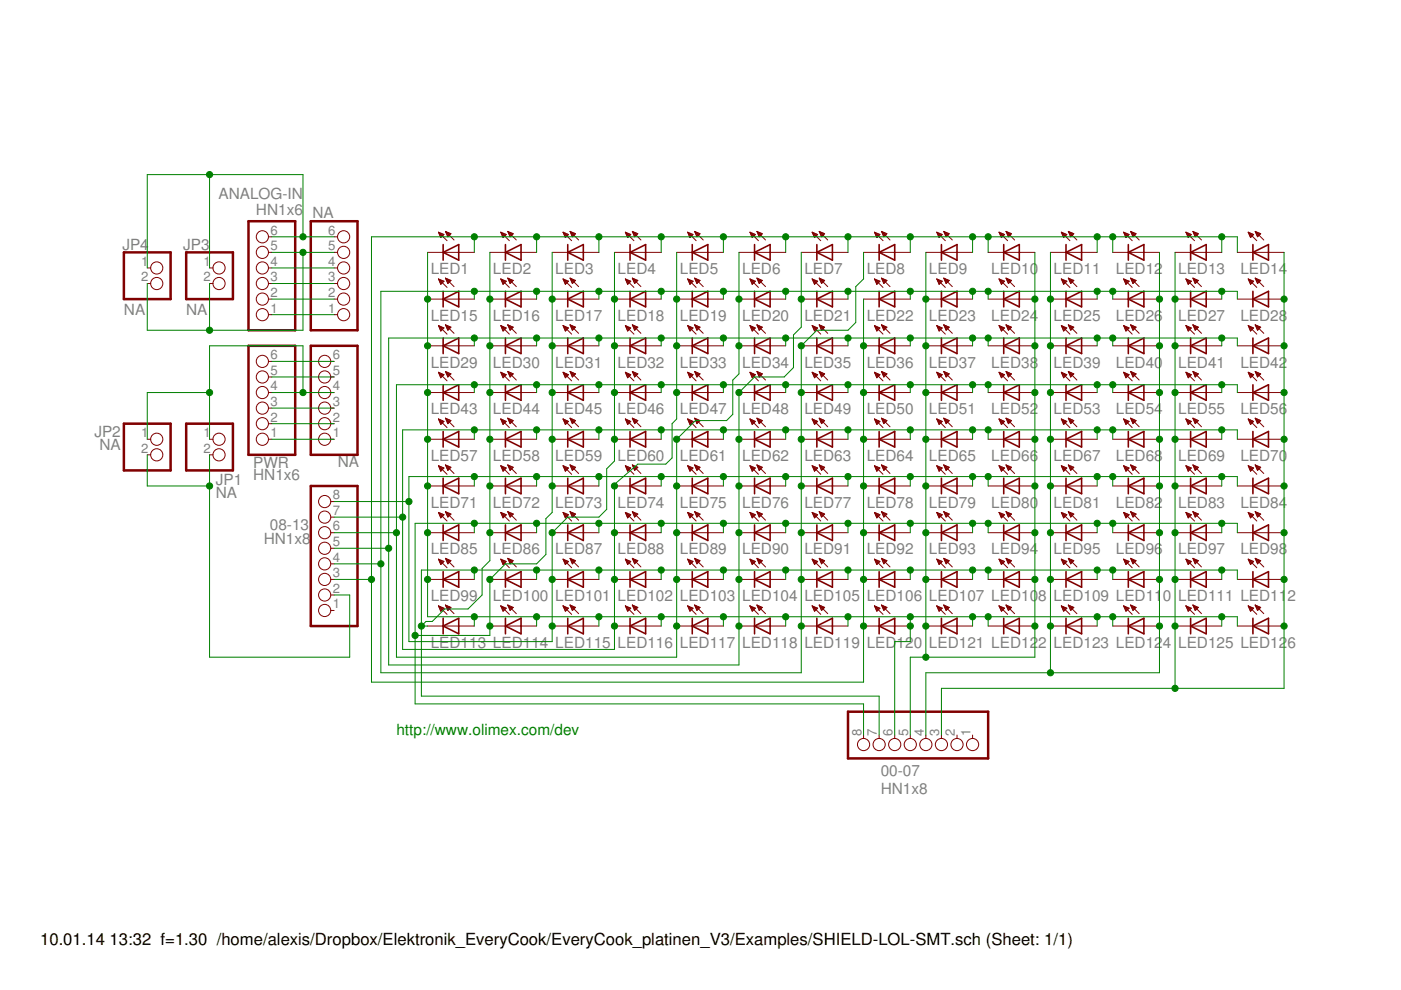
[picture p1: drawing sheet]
<svg xmlns="http://www.w3.org/2000/svg" width="297mm" height="210mm" viewBox="0 0 297 210" stroke-linecap="round" stroke-linejoin="round" font-family="sans-serif">
<defs><g id="words">
<g font-size="3.5">
<text x="8.5" y="200.4">10.01.14</text>
<text x="23.2" y="200.4">13:32 f=1.30 /home/alexis/Dropbox/Elektronik_EveryCook/EveryCook_platinen_V3/Examples/SHIELD-LOL-SMT.sch (Sheet: 1/1)</text>
</g>
<g font-size="3.3" fill="#808080">
<text x="46.3" y="42.1">ANALOG-IN</text>
<text x="54.3" y="45.6">HN1x6</text>
<text x="66.2" y="46.3">NA</text>
<text x="25.9" y="53">JP4</text>
<text x="38.8" y="53">JP3</text>
<text x="91.3" y="58.1">LED1</text>
<text x="104.5" y="58.1">LED2</text>
<text x="117.7" y="58.1">LED3</text>
<text x="130.9" y="58.1">LED4</text>
<text x="144.1" y="58.1">LED5</text>
<text x="157.3" y="58.1">LED6</text>
<text x="170.6" y="58.1">LED7</text>
<text x="183.8" y="58.1">LED8</text>
<text x="197" y="58.1">LED9</text>
<text x="210.2" y="58.1">LED10</text>
<text x="223.4" y="58.1">LED11</text>
<text x="236.6" y="58.1">LED12</text>
<text x="249.8" y="58.1">LED13</text>
<text x="263" y="58.1">LED14</text>
<text x="26.3" y="66.7">NA</text>
<text x="39.5" y="66.7">NA</text>
<text x="91.3" y="68">LED15</text>
<text x="104.5" y="68">LED16</text>
<text x="117.7" y="68">LED17</text>
<text x="130.9" y="68">LED18</text>
<text x="144.1" y="68">LED19</text>
<text x="157.3" y="68">LED20</text>
<text x="170.6" y="68">LED21</text>
<text x="183.8" y="68">LED22</text>
<text x="197" y="68">LED23</text>
<text x="210.2" y="68">LED24</text>
<text x="223.4" y="68">LED25</text>
<text x="236.6" y="68">LED26</text>
<text x="249.8" y="68">LED27</text>
<text x="263" y="68">LED28</text>
<text x="91.3" y="77.9">LED29</text>
<text x="104.5" y="77.9">LED30</text>
<text x="117.7" y="77.9">LED31</text>
<text x="130.9" y="77.9">LED32</text>
<text x="144.1" y="77.9">LED33</text>
<text x="157.3" y="77.9">LED34</text>
<text x="170.6" y="77.9">LED35</text>
<text x="183.8" y="77.9">LED36</text>
<text x="197" y="77.9">LED37</text>
<text x="210.2" y="77.9">LED38</text>
<text x="223.4" y="77.9">LED39</text>
<text x="236.6" y="77.9">LED40</text>
<text x="249.8" y="77.9">LED41</text>
<text x="263" y="77.9">LED42</text>
<text x="91.3" y="87.8">LED43</text>
<text x="104.5" y="87.8">LED44</text>
<text x="117.7" y="87.8">LED45</text>
<text x="130.9" y="87.8">LED46</text>
<text x="144.1" y="87.8">LED47</text>
<text x="157.3" y="87.8">LED48</text>
<text x="170.6" y="87.8">LED49</text>
<text x="183.8" y="87.8">LED50</text>
<text x="197" y="87.8">LED51</text>
<text x="210.2" y="87.8">LED52</text>
<text x="223.4" y="87.8">LED53</text>
<text x="236.6" y="87.8">LED54</text>
<text x="249.8" y="87.8">LED55</text>
<text x="263" y="87.8">LED56</text>
<text x="20" y="92.6">JP2</text>
<text x="21.1" y="95.4">NA</text>
<text x="53.7" y="101.7">HN1x6</text>
<text x="53.7" y="99.2">PWR</text>
<text x="71.6" y="99.1">NA</text>
<text x="91.3" y="97.8">LED57</text>
<text x="104.5" y="97.8">LED58</text>
<text x="117.7" y="97.8">LED59</text>
<text x="130.9" y="97.8">LED60</text>
<text x="144.1" y="97.8">LED61</text>
<text x="157.3" y="97.8">LED62</text>
<text x="170.6" y="97.8">LED63</text>
<text x="183.8" y="97.8">LED64</text>
<text x="197" y="97.8">LED65</text>
<text x="210.2" y="97.8">LED66</text>
<text x="223.4" y="97.8">LED67</text>
<text x="236.6" y="97.8">LED68</text>
<text x="249.8" y="97.8">LED69</text>
<text x="263" y="97.8">LED70</text>
<text x="45.8" y="105.7">NA</text>
<text x="45.8" y="102.9">JP1</text>
<text x="91.3" y="107.7">LED71</text>
<text x="104.5" y="107.7">LED72</text>
<text x="117.7" y="107.7">LED73</text>
<text x="130.9" y="107.7">LED74</text>
<text x="144.1" y="107.7">LED75</text>
<text x="157.3" y="107.7">LED76</text>
<text x="170.6" y="107.7">LED77</text>
<text x="183.8" y="107.7">LED78</text>
<text x="197" y="107.7">LED79</text>
<text x="210.2" y="107.7">LED80</text>
<text x="223.4" y="107.7">LED81</text>
<text x="236.6" y="107.7">LED82</text>
<text x="249.8" y="107.7">LED83</text>
<text x="263" y="107.7">LED84</text>
<text x="57.2" y="112.4">08-13</text>
<text x="55.9" y="115.2">HN1x8</text>
<text x="91.3" y="117.6">LED85</text>
<text x="104.5" y="117.6">LED86</text>
<text x="117.7" y="117.6">LED87</text>
<text x="130.9" y="117.6">LED88</text>
<text x="144.1" y="117.6">LED89</text>
<text x="157.3" y="117.6">LED90</text>
<text x="170.6" y="117.6">LED91</text>
<text x="183.8" y="117.6">LED92</text>
<text x="197" y="117.6">LED93</text>
<text x="210.2" y="117.6">LED94</text>
<text x="223.4" y="117.6">LED95</text>
<text x="236.6" y="117.6">LED96</text>
<text x="249.8" y="117.6">LED97</text>
<text x="263" y="117.6">LED98</text>
<text x="91.3" y="127.5">LED99</text>
<text x="104.5" y="127.5">LED100</text>
<text x="117.7" y="127.5">LED101</text>
<text x="130.9" y="127.5">LED102</text>
<text x="144.1" y="127.5">LED103</text>
<text x="157.3" y="127.5">LED104</text>
<text x="170.6" y="127.5">LED105</text>
<text x="183.8" y="127.5">LED106</text>
<text x="197" y="127.5">LED107 LED10</text>
<text x="220.1" y="127.5">8</text>
<text x="223.4" y="127.5">LED109 LED11</text>
<text x="246.5" y="127.5">0</text>
<text x="249.8" y="127.5">LED111 LED11</text>
<text x="273" y="127.5">2</text>
<text x="91.3" y="137.4">LED113 LED114 LED115</text>
<text x="130.9" y="137.4">LED116</text>
<text x="144.1" y="137.4">LED117</text>
<text x="157.3" y="137.4">LED118</text>
<text x="170.6" y="137.4">LED119</text>
<text x="183.8" y="137.4">LED</text>
<text x="190.1" y="137.4">120</text>
<text x="197" y="137.4">LED121 LED12</text>
<text x="220.1" y="137.4">2</text>
<text x="223.4" y="137.4">LED123 LED12</text>
<text x="246.5" y="137.4">4</text>
<text x="249.8" y="137.4">LED125 LED12</text>
<text x="273" y="137.4">6</text>
<text x="186.7" y="164.6">00-07</text>
<text x="186.7" y="168.4">HN1x8</text>
</g>
<text font-size="3.3" fill="#008000" x="84.1" y="155.9">http://www.olimex.com/dev</text>
<g font-size="2.8" fill="#808080">
<text x="57.4" y="53.1">5</text>
<text x="57.4" y="49.8">6</text>
<text x="69.6" y="53.1">5</text>
<text x="69.6" y="49.8">6</text>
<text x="29.9" y="56.4">1</text>
<text x="29.9" y="59.7">2</text>
<text x="43.2" y="56.4">1</text>
<text x="43.2" y="59.7">2</text>
<text x="57.4" y="59.7">3</text>
<text x="57.4" y="56.4">4</text>
<text x="69.6" y="59.7">3</text>
<text x="69.6" y="56.4">4</text>
<text x="57.4" y="63">2</text>
<text x="69.6" y="63">2</text>
<text x="57.4" y="66.3">1</text>
<text x="69.6" y="66.3">1</text>
<text x="57.4" y="76.2">6</text>
<text x="70.6" y="76.2">6</text>
<text x="57.4" y="82.8">4</text>
<text x="57.4" y="79.5">5</text>
<text x="70.6" y="82.8">4</text>
<text x="70.6" y="79.5">5</text>
<text x="57.4" y="89.4">2</text>
<text x="57.4" y="86.1">3</text>
<text x="70.6" y="89.4">2</text>
<text x="70.6" y="86.1">3</text>
<text x="29.9" y="92.7">1</text>
<text x="29.9" y="96">2</text>
<text x="43.2" y="92.7">1</text>
<text x="43.2" y="96">2</text>
<text x="57.4" y="92.7">1</text>
<text x="70.6" y="92.7">1</text>
<text x="70.6" y="105.9">8</text>
<text x="70.6" y="112.5">6</text>
<text x="70.6" y="109.2">7</text>
<text x="70.6" y="119.1">4</text>
<text x="70.6" y="115.8">5</text>
<text x="70.6" y="125.7">2</text>
<text x="70.6" y="122.4">3</text>
<text x="70.6" y="129">1</text>
<text x="182.6" y="156.1" transform="rotate(-90 182.6 156.1)">8</text>
<text x="185.9" y="156.1" transform="rotate(-90 185.9 156.1)">7</text>
<text x="189.2" y="156.1" transform="rotate(-90 189.2 156.1)">6</text>
<text x="192.5" y="156.1" transform="rotate(-90 192.5 156.1)">5</text>
<text x="195.8" y="156.1" transform="rotate(-90 195.8 156.1)">4</text>
<text x="199.1" y="156.1" transform="rotate(-90 199.1 156.1)">3</text>
<text x="202.4" y="156.1" transform="rotate(-90 202.4 156.1)">2</text>
<text x="205.7" y="156.1" transform="rotate(-90 205.7 156.1)">1</text>
</g>
</g></defs>
<path d="M26.3 53.5h9.9v9.9h-9.9zM39.5 53.5h9.9v9.9h-9.9zM52.7 46.9h9.9v23.1h-9.9zM65.9 46.9h9.9v23.1h-9.9zM52.7 73.3h9.9v23.1h-9.9zM65.9 73.3h9.9v23.1h-9.9zM26.3 89.8h9.9v9.9h-9.9zM39.5 89.8h9.9v9.9h-9.9zM65.9 103h9.9v29.7h-9.9zM179.8 150.9h29.7v9.9h-29.7z" fill="none" stroke="#800000" stroke-width=".53"/>
<g fill="none" stroke="#800000" stroke-width=".21">
<path d="M31.2 56.8h.8M44.4 56.8h.8M56.9 56.8h.7M56.9 53.5h.7M56.9 50.2h.7M70.8 56.8h.8M70.8 53.5h.8M70.8 50.2h.8M90.7 53.5h9.9M93 49.2l1.8 1.8M93 49.2l1.1 .5-.6 .7zM93 59.1l1.8 1.8"/>
<path d="M93 59.1l1.1 .5-.6 .7M93 59.1l.5 1.2M93 49.3h.2M93 59.3h.3M93.1 49.5h.4M93.1 59.5h.6M93.1 49.6h.8M93.2 59.6h.9M93.2 49.8h.8M93.2 59.8h.8M93.3 50h.6M93.3 59.9h.5"/>
<path d="M93.4 50.1h.3M93.4 50.3h.1M94.4 49.1l1.9 1.8M94.4 49.1l1.2 .5-.6 .6zM94.4 59l1.9 1.8M94.4 59l1.2 .5-.6 .6M94.4 59l.6 1.1M94.5 49.1h.1M94.5 59.1h.3M94.6 49.3h.4M94.6 59.3h.6M94.6 49.5h.8"/>
<path d="M94.7 59.5h.9M94.7 49.6h.8M94.7 59.6h.7M94.8 49.8h.6M94.8 59.8h.5M94.8 50h.4M94.9 59.9h.2M94.9 50.1h.1M103.9 53.5h9.9M106.2 49.2l1.8 1.8M106.2 49.2l1.1 .5-.6 .7zM106.2 59.1l1.8 1.8"/>
<path d="M106.2 59.1l1.1 .5M106.2 59.1l.5 1.2M106.2 49.3h.2M106.2 59.3h.3M106.3 49.5h.4M106.3 59.5h.6M106.3 49.6h.8M106.4 59.6h.9M106.4 49.8h.9M106.4 59.8h.8M106.5 50h.6M106.5 59.9h.5"/>
<path d="M106.6 50.1h.3M106.6 50.3h.1M107.3 59.6l-.6 .7M107.7 49.1l1.8 1.8M107.7 49.1l1.1 .5-.6 .6zM107.7 59l1.8 1.8M107.7 59l1.1 .5M107.7 59l.5 1.1M107.7 49.1h.1M107.7 59.1h.3M107.8 49.3h.4M107.8 59.3h.6"/>
<path d="M107.8 49.5h.8M107.9 59.5h.9M107.9 49.6h.8M107.9 59.6h.7M108 49.8h.6M108 59.8h.5M108.1 50h.3M108.1 59.9h.2M108.1 50.1h.1M108.8 59.5l-.6 .6M117.1 53.5h9.9M119.4 49.2l1.8 1.8"/>
<path d="M119.4 49.2l1.1 .5-.6 .7zM119.4 59.1l1.8 1.8M119.4 59.1l1.1 .5M119.4 59.1l.5 1.2M119.4 49.3h.1M119.4 59.3h.3M119.5 49.5h.5M119.5 59.5h.6M119.5 49.6h.8M119.6 59.6h.9M119.6 49.8h.9M119.7 59.8h.7"/>
<path d="M119.7 50h.6M119.7 59.9h.5M119.8 50.1h.3M119.8 50.3h.2M120.5 59.6l-.6 .7M120.9 49.1l1.8 1.8M120.9 49.1l1.1 .5-.7 .6zM120.9 59l1.8 1.8M120.9 59l1.1 .5M120.9 59l.4 1.1M120.9 49.1h.2M120.9 59.1h.3"/>
<path d="M121 49.3h.4M121 59.3h.6M121 49.5h.8M121.1 59.5h.9M121.1 49.6h.8M121.1 59.6h.8M121.2 49.8h.6M121.2 59.8h.5M121.2 50h.4M121.3 59.9h.2M121.3 50.1h.1M122 59.5l-.7 .6"/>
<path d="M130.3 53.5h9.9M132.6 49.2l1.8 1.8M132.6 49.2l1.1 .5-.6 .7zM132.6 59.1l1.8 1.8M132.6 59.1l1.1 .5M132.6 59.1l.5 1.2M132.6 49.3h.2M132.7 59.3h.2M132.7 49.5h.5M132.7 59.5h.6M132.8 49.6h.7M132.8 59.6h.9"/>
<path d="M132.8 49.8h.9M132.9 59.8h.7M132.9 50h.6M132.9 59.9h.5M133 50.1h.3M133.1 50.3h.1M133.7 59.6l-.6 .7M134.1 49.1l1.8 1.8M134.1 49.1l1.1 .5-.6 .6zM134.1 59l1.8 1.8M134.1 59l1.1 .5M134.1 59l.5 1.1"/>
<path d="M134.1 49.1h.1M134.1 59.1h.3M134.2 49.3h.4M134.2 59.3h.6M134.2 49.5h.8M134.3 59.5h.9M134.3 49.6h.8M134.3 59.6h.8M134.4 49.8h.6M134.4 59.8h.5M134.5 50h.3M134.5 59.9h.2"/>
<path d="M134.5 50.1h.1M135.2 59.5l-.6 .6M143.5 53.5h9.9M145.8 49.2l1.8 1.8M145.8 49.2l1.1 .5-.6 .7zM145.8 59.1l1.8 1.8M145.8 59.1l1.1 .5M145.8 59.1l.5 1.2M145.8 49.3h.2M145.9 59.3h.3M145.9 49.5h.5M145.9 59.5h.6"/>
<path d="M146 49.6h.7M146 59.6h.9M146 49.8h.9M146.1 59.8h.7M146.1 50h.6M146.1 59.9h.5M146.2 50.1h.3M146.2 50.3h.2M146.9 59.6l-.6 .7M147.3 49.1l1.8 1.8M147.3 49.1l1.1 .5-.6 .6zM147.3 59l1.8 1.8"/>
<path d="M147.3 59l1.1 .5M147.3 59l.5 1.1M147.3 49.1h.1M147.3 59.1h.3M147.4 49.3h.4M147.4 59.3h.6M147.4 49.5h.8M147.5 59.5h.9M147.5 49.6h.9M147.6 59.6h.7M147.6 49.8h.6M147.6 59.8h.5"/>
<path d="M147.7 50h.3M147.7 59.9h.2M147.7 50.1h.1M148.4 59.5l-.6 .6M156.7 53.5h9.9M159 49.2l1.8 1.8M159 49.2l1.1 .5-.6 .7zM159 59.1l1.8 1.8M159 59.1l1.1 .5M159 59.1l.5 1.2M159 49.3h.2M159.1 59.3h.3"/>
<path d="M159.1 49.5h.5M159.1 59.5h.6M159.2 49.6h.8M159.2 59.6h.9M159.2 49.8h.9M159.3 59.8h.7M159.3 50h.6M159.3 59.9h.5M159.4 50.1h.3M159.4 50.3h.2M160.1 59.6l-.6 .7M160.5 49.1l1.8 1.8"/>
<path d="M160.5 49.1l1.1 .5-.6 .6zM160.5 59l1.8 1.8M160.5 59l1.1 .5M160.5 59l.5 1.1M160.5 49.1h.2M160.5 59.1h.3M160.6 49.3h.5M160.6 59.3h.6M160.7 49.5h.7M160.7 59.5h.9M160.7 49.6h.9M160.8 59.6h.7"/>
<path d="M160.8 49.8h.6M160.8 59.8h.5M160.9 50h.3M160.9 59.9h.2M161 50.1h.1M161.6 59.5l-.6 .6M169.9 53.5h9.9M172.2 49.2l1.8 1.8M172.2 49.2l1.2 .5-.7 .7zM172.2 59.1l1.8 1.8M172.2 59.1l1.2 .5-.7 .7M172.2 59.1l.5 1.2"/>
<path d="M172.2 49.3h.2M172.3 59.3h.3M172.3 49.5h.5M172.3 59.5h.7M172.4 49.6h.8M172.4 59.6h.9M172.4 49.8h.9M172.5 59.8h.7M172.5 50h.6M172.6 59.9h.4M172.6 50.1h.3M172.7 50.3h.1"/>
<path d="M173.7 49.1l1.8 1.8M173.7 49.1l1.1 .5-.6 .6zM173.7 59l1.8 1.8M173.7 59l1.1 .5-.6 .6M173.7 59l.5 1.1M173.7 49.1h.2M173.8 59.1h.3M173.8 49.3h.4M173.8 59.3h.6M173.9 49.5h.7M173.9 59.5h.9M173.9 49.6h.9"/>
<path d="M174 59.6h.7M174 49.8h.6M174 59.8h.5M174.1 50h.3M174.1 59.9h.2M174.1 50.1h.2M183.1 53.5h9.9M185.4 49.2l1.8 1.8M185.4 49.2l1.2 .5-.7 .7zM185.4 59.1l1.8 1.8M185.4 59.1l1.2 .5-.7 .7M185.4 59.1l.5 1.2"/>
<path d="M185.4 49.3h.2M185.5 59.3h.3M185.5 49.5h.5M185.5 59.5h.7M185.6 49.6h.8M185.6 59.6h.9M185.7 49.8h.8M185.7 59.8h.7M185.7 50h.6M185.8 59.9h.4M185.8 50.1h.3M185.9 50.3h.1"/>
<path d="M186.9 49.1l1.8 1.8M186.9 49.1l1.1 .5-.6 .6zM186.9 59l1.8 1.8M186.9 59l1.1 .5-.6 .6M186.9 59l.5 1.1M186.9 49.1h.2M187 59.1h.2M187 49.3h.5M187 59.3h.6M187.1 49.5h.8M187.1 59.5h.9M187.1 49.6h.9"/>
<path d="M187.2 59.6h.7M187.2 49.8h.6M187.2 59.8h.5M187.3 50h.3M187.3 59.9h.3M187.3 50.1h.2M196.3 53.5h9.9M198.6 49.2l1.8 1.8M198.6 49.2l1.2 .5-.7 .7zM198.6 59.1l1.8 1.8M198.6 59.1l1.2 .5M198.6 59.1l.5 1.2"/>
<path d="M198.6 49.3h.2M198.7 59.3h.3M198.7 49.5h.5M198.8 59.5h.6M198.8 49.6h.8M198.8 59.6h.9M198.9 49.8h.8M198.9 59.8h.7M198.9 50h.6M199 59.9h.5M199 50.1h.3M199.1 50.3h.1"/>
<path d="M199.8 59.6l-.7 .7M200.1 49.1l1.8 1.8M200.1 49.1l1.2 .5-.7 .6zM200.1 59l1.8 1.8M200.1 59l1.2 .5-.7 .6M200.1 59l.5 1.1M200.1 49.1h.2M200.2 59.1h.2M200.2 49.3h.5M200.2 59.3h.7M200.3 49.5h.8M200.3 59.5h.9"/>
<path d="M200.3 49.6h.9M200.4 59.6h.7M200.4 49.8h.6M200.4 59.8h.5M200.5 50h.4M200.5 59.9h.3M200.6 50.1h.1M209.5 53.5h9.9M211.8 49.2l1.8 1.8M211.8 49.2l1.2 .5-.7 .7zM211.8 59.1l1.8 1.8M211.8 59.1l1.2 .5"/>
<path d="M211.8 59.1l.5 1.2M211.9 49.3h.1M211.9 59.3h.3M211.9 49.5h.5M212 59.5h.6M212 49.6h.8M212 59.6h1M212.1 49.8h.8M212.1 59.8h.7M212.1 50h.6M212.2 59.9h.4M212.2 50.1h.4"/>
<path d="M212.3 50.3h.1M213 59.6l-.7 .7M213.3 49.1l1.8 1.8M213.3 49.1l1.2 .5-.7 .6zM213.3 59l1.8 1.8M213.3 59l1.2 .5M213.3 59l.5 1.1M213.3 49.1h.2M213.4 59.1h.3M213.4 49.3h.5M213.4 59.3h.7M213.5 49.5h.7"/>
<path d="M213.5 59.5h.9M213.6 49.6h.8M213.6 59.6h.7M213.6 49.8h.6M213.7 59.8h.4M213.7 50h.3M213.7 59.9h.3M213.8 50.1h.1M214.5 59.5l-.7 .6M222.7 53.5h9.9M225 49.2l1.8 1.8M225 49.2l1.2 .5-.7 .7z"/>
<path d="M225 59.1l1.8 1.8M225 59.1l1.2 .5M225 59.1l.5 1.2M225.1 49.3h.1M225.1 59.3h.3M225.1 49.5h.5M225.2 59.5h.6M225.2 49.6h.8M225.2 59.6h1M225.3 49.8h.8M225.3 59.8h.7M225.3 50h.6"/>
<path d="M225.4 59.9h.4M225.4 50.1h.4M225.5 50.3h.1M226.2 59.6l-.7 .7M226.5 49.1l1.8 1.8M226.5 49.1l1.2 .5-.7 .6zM226.5 59l1.8 1.8M226.5 59l1.2 .5M226.5 59l.5 1.1M226.5 49.1h.2M226.6 59.1h.3M226.6 49.3h.5"/>
<path d="M226.7 59.3h.5M226.7 49.5h.8M226.7 59.5h.9M226.8 49.6h.8M226.8 59.6h.7M226.8 49.8h.6M226.9 59.8h.5M226.9 50h.3M226.9 59.9h.3M227 50.1h.1M227.7 59.5l-.7 .6M235.9 53.5h9.9"/>
<path d="M238.2 49.2l1.9 1.8M238.2 49.2l1.2 .5-.7 .7zM238.2 59.1l1.9 1.8M238.2 59.1l1.2 .5M238.2 59.1l.5 1.2M238.3 49.3h.1M238.3 59.3h.3M238.3 49.5h.5M238.4 59.5h.6M238.4 49.6h.8M238.4 59.6h1M238.5 49.8h.8"/>
<path d="M238.5 59.8h.7M238.5 50h.6M238.6 59.9h.5M238.6 50.1h.4M238.7 50.3h.1M239.4 59.6l-.7 .7M239.7 49.1l1.8 1.8M239.7 49.1l1.2 .5-.7 .6zM239.7 59l1.8 1.8M239.7 59l1.2 .5M239.7 59l.5 1.1M239.8 49.1h.1"/>
<path d="M239.8 59.1h.3M239.8 49.3h.5M239.9 59.3h.6M239.9 49.5h.8M239.9 59.5h1M240 49.6h.8M240 59.6h.7M240 49.8h.6M240.1 59.8h.5M240.1 50h.4M240.1 59.9h.3M240.2 50.1h.1"/>
<path d="M240.9 59.5l-.7 .6M249.1 53.5h9.9M251.4 49.2l1.9 1.8M251.4 49.2l1.2 .5-.7 .7zM251.4 59.1l1.9 1.8M251.4 59.1l1.2 .5M251.4 59.1l.5 1.2M251.5 49.3h.1M251.5 59.3h.3M251.5 49.5h.5M251.6 59.5h.6M251.6 49.6h.8"/>
<path d="M251.7 59.6h.9M251.7 49.8h.8M251.7 59.8h.7M251.8 50h.5M251.8 59.9h.5M251.8 50.1h.4M251.9 50.3h.1M252.6 59.6l-.7 .7M252.9 49.1l1.8 1.8M252.9 49.1l1.2 .5-.7 .6zM252.9 59l1.8 1.8M252.9 59l1.2 .5-.7 .6"/>
<path d="M252.9 59l.5 1.1M253 49.1h.1M253 59.1h.3M253 49.3h.5M253.1 59.3h.6M253.1 49.5h.8M253.1 59.5h1M253.2 49.6h.8M253.2 59.6h.7M253.2 49.8h.6M253.3 59.8h.4M253.3 50h.4"/>
<path d="M253.3 59.9h.3M253.4 50.1h.1M262.3 53.5h9.9M264.6 49.2l1.9 1.8M264.6 49.2l1.2 .5-.7 .7zM264.6 59.1l1.9 1.8M264.6 59.1l1.2 .5M264.6 59.1l.5 1.2M264.7 49.3h.1M264.7 59.3h.3M264.8 49.5h.4M264.8 59.5h.6"/>
<path d="M264.8 49.6h.8M264.9 59.6h.9M264.9 49.8h.8M264.9 59.8h.7M265 50h.6M265 59.9h.5M265 50.1h.4M265.1 50.3h.1M265.8 59.6l-.7 .7M266.1 49.1l1.8 1.8M266.1 49.1l1.2 .5-.7 .6zM266.1 59l1.8 1.8"/>
<path d="M266.1 59l1.2 .5-.7 .6M266.1 59l.5 1.1M266.2 49.1h.1M266.2 59.1h.3M266.2 49.3h.5M266.3 59.3h.6M266.3 49.5h.8M266.3 59.5h1M266.4 49.6h.8M266.4 59.6h.7M266.4 49.8h.6M266.5 59.8h.5"/>
<path d="M266.5 50h.4M266.6 59.9h.2M266.6 50.1h.1M31.2 60.1h.8M44.4 60.1h.8M56.9 79.9h.7M56.9 76.6h.7M56.9 66.7h.7M56.9 63.4h.7M56.9 60.1h.7M70.1 79.9h.7M70.1 76.6h.7"/>
<path d="M70.8 66.7h.8M70.8 63.4h.8M70.8 60.1h.8M90.7 63.4h9.9M90.7 73.3h9.9M93 69l1.8 1.8M93 69l1.1 .5-.6 .7zM93 78.9l1.8 1.9M93 78.9l1.1 .5-.6 .7M93 78.9l.5 1.2M93 69.1h.1M93 79.1h.3"/>
<path d="M93.1 69.3h.4M93.1 79.2h.6M93.1 69.4h.8M93.2 79.4h.9M93.2 69.6h.8M93.2 79.6h.8M93.3 69.8h.6M93.3 79.7h.5M93.3 69.9h.4M93.4 60.1h.2M93.4 79.9h.2M93.4 70.1h.2"/>
<path d="M93.5 60.3h.1M94.4 68.9l1.9 1.8M94.4 68.9l1.2 .5-.6 .6zM94.4 78.8l1.9 1.8M94.4 78.8l1.2 .5-.6 .6zM94.5 68.9h.1M94.5 78.9h.3M94.6 69.1h.4M94.6 79.1h.6M94.6 69.3h.8M94.7 79.2h.8M94.7 69.4h.8"/>
<path d="M94.7 79.4h.8M94.8 69.6h.6M94.8 79.6h.5M94.8 69.8h.4M94.9 79.7h.2M94.9 69.9h.1M94.9 79.9h.1M95 60.1h.1M103.9 63.4h9.9M103.9 73.3h9.9M106.2 69l1.8 1.8M106.2 69l1.1 .5-.6 .7z"/>
<path d="M106.2 78.9l1.8 1.9M106.2 78.9l1.1 .5-.6 .7M106.2 78.9l.5 1.2M106.2 69.1h.1M106.2 79.1h.3M106.3 69.3h.4M106.3 79.2h.6M106.3 69.4h.8M106.4 79.4h.9M106.4 69.6h.9M106.4 79.6h.8M106.5 69.8h.6"/>
<path d="M106.5 79.7h.5M106.6 69.9h.3M106.6 60.1h.2M106.6 79.9h.2M106.6 70.1h.2M106.7 60.3h.1M107.7 68.9l1.8 1.8M107.7 68.9l1.1 .5-.6 .6zM107.7 78.8l1.8 1.8M107.7 78.8l1.1 .5-.6 .6zM107.7 68.9h.1M107.7 78.9h.3"/>
<path d="M107.8 69.1h.4M107.8 79.1h.6M107.8 69.3h.8M107.9 79.2h.9M107.9 69.4h.9M107.9 79.4h.8M108 69.6h.6M108 79.6h.5M108 69.8h.4M108.1 79.7h.2M108.1 69.9h.1M108.1 60.1h.1"/>
<path d="M108.1 79.9h.1M117.1 63.4h9.9M117.1 73.3h9.9M119.4 69l1.8 1.8M119.4 69l1.1 .5-.6 .7zM119.4 78.9l1.8 1.9M119.4 78.9l1.1 .5-.6 .7M119.4 78.9l.5 1.2M119.4 69.1h.1M119.4 79.1h.3M119.5 69.3h.4M119.5 79.2h.6"/>
<path d="M119.5 69.4h.8M119.6 79.4h.9M119.6 69.6h.9M119.7 79.6h.7M119.7 69.8h.6M119.7 79.7h.5M119.8 69.9h.3M119.8 60.1h.2M119.8 79.9h.3M119.8 70.1h.2M119.9 60.3h.1M120.9 68.9l1.8 1.8"/>
<path d="M120.9 68.9l1.1 .5-.7 .6zM120.9 78.8l1.8 1.8M120.9 78.8l1.1 .5-.7 .6zM120.9 68.9h.1M120.9 78.9h.3M121 69.1h.4M121 79.1h.6M121 69.3h.8M121.1 79.2h.9M121.1 69.4h.9M121.1 79.4h.8M121.2 69.6h.6"/>
<path d="M121.2 79.6h.5M121.2 69.8h.4M121.3 79.7h.2M121.3 69.9h.2M121.3 60.1h.1M121.3 79.9h.1M130.3 63.4h9.9M130.3 73.3h9.9M132.6 69l1.8 1.8M132.6 69l1.1 .5-.6 .7zM132.6 78.9l1.8 1.9M132.6 78.9l1.1 .5-.6 .7"/>
<path d="M132.6 78.9l.5 1.2M132.6 69.1h.1M132.7 79.1h.2M132.7 69.3h.4M132.7 79.2h.6M132.8 69.4h.7M132.8 79.4h.9M132.8 69.6h.9M132.9 79.6h.7M132.9 69.8h.6M132.9 79.7h.5M133 69.9h.3"/>
<path d="M133 79.9h.3M133 60.1h.2M133 70.1h.2M133.1 60.3h.1M134.1 68.9l1.8 1.8M134.1 68.9l1.1 .5-.6 .6zM134.1 78.8l1.8 1.8M134.1 78.8l1.1 .5-.6 .6zM134.1 68.9h.1M134.1 78.9h.3M134.2 69.1h.4M134.2 79.1h.6"/>
<path d="M134.2 69.3h.8M134.3 79.2h.9M134.3 69.4h.8M134.3 79.4h.8M134.4 69.6h.6M134.4 79.6h.5M134.5 69.8h.3M134.5 79.7h.2M134.5 69.9h.2M134.6 60.1h.1M134.6 79.9h.1M143.5 63.4h9.9"/>
<path d="M143.5 73.3h9.9M145.8 69l1.8 1.8M145.8 69l1.1 .5-.6 .7zM145.8 78.9l1.8 1.9M145.8 78.9l1.1 .5-.6 .7M145.8 78.9l.5 1.2M145.8 69.1h.1M145.9 79.1h.2M145.9 69.3h.4M145.9 79.2h.6M146 69.4h.7M146 79.4h.9"/>
<path d="M146 69.6h.9M146.1 79.6h.7M146.1 69.8h.6M146.1 79.7h.5M146.2 69.9h.3M146.2 79.9h.3M146.2 60.1h.3M146.2 70.1h.2M146.3 60.3h.1M147.3 68.9l1.8 1.8M147.3 68.9l1.1 .5-.6 .6zM147.3 78.8l1.8 1.8"/>
<path d="M147.3 78.8l1.1 .5-.6 .6zM147.3 68.9h.1M147.3 78.9h.3M147.4 69.1h.4M147.4 79.1h.6M147.4 69.3h.8M147.5 79.2h.9M147.5 69.4h.9M147.6 79.4h.7M147.6 69.6h.6M147.6 79.6h.5M147.7 69.8h.3"/>
<path d="M147.7 79.7h.3M147.7 69.9h.2M147.8 60.1h.1M147.8 79.9h.1M156.7 63.4h9.9M156.7 73.3h9.9M159 69l1.8 1.8M159 69l1.1 .5-.6 .7zM159 78.9l1.8 1.9M159 78.9l1.1 .5-.6 .7M159 78.9l.5 1.2M159 69.1h.2"/>
<path d="M159 79.1h.3M159.1 69.3h.4M159.1 79.2h.6M159.2 69.4h.7M159.2 79.4h.9M159.2 69.6h.9M159.3 79.6h.7M159.3 69.8h.6M159.3 79.7h.6M159.4 69.9h.3M159.4 79.9h.3M159.4 60.1h.3"/>
<path d="M159.4 70.1h.2M159.5 60.3h.1M160.5 68.9l1.8 1.8M160.5 68.9l1.1 .5-.6 .6zM160.5 78.8l1.8 1.8M160.5 78.8l1.1 .5-.6 .6zM160.5 68.9h.1M160.5 78.9h.3M160.6 69.1h.4M160.6 79.1h.6M160.7 69.3h.7M160.7 79.2h.9"/>
<path d="M160.7 69.4h.9M160.8 79.4h.7M160.8 69.6h.6M160.8 79.6h.5M160.9 69.8h.3M160.9 79.7h.3M160.9 69.9h.2M161 60.1h.1M161 79.9h.1M169.9 63.4h9.9M169.9 73.3h9.9M172.2 69l1.8 1.8"/>
<path d="M172.2 69l1.2 .5-.7 .7zM172.2 78.9l1.8 1.9M172.2 78.9l1.2 .5-.7 .7M172.2 78.9l.5 1.2M172.2 69.1h.2M172.3 79.1h.2M172.3 69.3h.4M172.3 79.2h.6M172.4 69.4h.7M172.4 79.4h.9M172.4 69.6h.9M172.5 79.6h.7"/>
<path d="M172.5 69.8h.6M172.6 79.7h.4M172.6 69.9h.4M172.6 60.1h.3M172.6 79.9h.3M172.7 70.1h.1M172.7 60.3h.1M173.7 68.9l1.8 1.8M173.7 68.9l1.1 .5-.6 .6zM173.7 78.8l1.8 1.8M173.7 78.8l1.1 .5-.6 .6zM173.7 68.9h.1"/>
<path d="M173.7 78.9h.3M173.8 69.1h.4M173.8 79.1h.6M173.9 69.3h.7M173.9 79.2h.9M173.9 69.4h.9M174 79.4h.7M174 69.6h.6M174 79.6h.5M174.1 69.8h.3M174.1 79.7h.3M174.1 69.9h.2"/>
<path d="M174.2 60.1h.1M174.2 79.9h.1M183.1 63.4h9.9M183.1 73.3h9.9M185.4 69l1.8 1.8M185.4 69l1.2 .5-.7 .7zM185.4 78.9l1.8 1.9M185.4 78.9l1.2 .5-.7 .7M185.4 78.9l.5 1.2M185.4 69.1h.1M185.5 79.1h.2M185.5 69.3h.4"/>
<path d="M185.5 79.2h.6M185.6 69.4h.7M185.6 79.4h.9M185.7 69.6h.8M185.7 79.6h.7M185.7 69.8h.6M185.8 79.7h.4M185.8 69.9h.4M185.8 60.1h.3M185.8 79.9h.3M185.9 70.1h.1M185.9 60.3h.1"/>
<path d="M186.9 68.9l1.8 1.8M186.9 68.9l1.1 .5-.6 .6zM186.9 78.8l1.8 1.8M186.9 78.8l1.1 .5-.6 .6zM186.9 68.9h.1M186.9 78.9h.3M187 69.1h.4M187 79.1h.6M187.1 69.3h.7M187.1 79.2h.9M187.1 69.4h.9M187.2 79.4h.7"/>
<path d="M187.2 69.6h.6M187.2 79.6h.5M187.3 69.8h.3M187.3 79.7h.3M187.3 69.9h.2M187.4 60.1h.1M187.4 79.9h.1M196.3 63.4h9.9M196.3 73.3h9.9M198.6 69l1.8 1.8M198.6 69l1.2 .5-.7 .7zM198.6 78.9l1.8 1.9"/>
<path d="M198.6 78.9l1.2 .5-.7 .7M198.6 78.9l.5 1.2M198.6 69.1h.2M198.7 79.1h.2M198.7 69.3h.5M198.7 79.2h.6M198.8 69.4h.7M198.8 79.4h.9M198.9 69.6h.8M198.9 79.6h.7M198.9 69.8h.6M199 79.7h.5"/>
<path d="M199 69.9h.4M199 60.1h.3M199 79.9h.3M199.1 70.1h.1M199.1 60.3h.1M200.1 68.9l1.8 1.8M200.1 68.9l1.2 .5-.7 .6zM200.1 78.8l1.8 1.8M200.1 78.8l1.2 .5-.7 .6zM200.1 68.9h.1M200.2 78.9h.2M200.2 69.1h.4"/>
<path d="M200.2 79.1h.6M200.3 69.3h.7M200.3 79.2h.9M200.3 69.4h.9M200.4 79.4h.7M200.4 69.6h.6M200.4 79.6h.5M200.5 69.8h.4M200.5 79.7h.3M200.6 69.9h.1M200.6 79.9h.1M200.6 60.1h.1"/>
<path d="M209.5 63.4h9.9M209.5 73.3h9.9M211.8 69l1.8 1.8M211.8 69l1.2 .5-.7 .7zM211.8 78.9l1.8 1.9M211.8 78.9l1.2 .5-.7 .7M211.8 78.9l.5 1.2M211.8 69.1h.2M211.9 79.1h.3M211.9 69.3h.5M211.9 79.2h.6M212 69.4h.7"/>
<path d="M212 79.4h.9M212.1 69.6h.8M212.1 79.6h.7M212.1 69.8h.6M212.2 79.7h.5M212.2 69.9h.4M212.2 60.1h.3M212.2 79.9h.3M212.3 70.1h.1M212.3 60.3h.1M213.3 68.9l1.8 1.8M213.3 68.9l1.2 .5-.7 .6z"/>
<path d="M213.3 78.8l1.8 1.8M213.3 78.8l1.2 .5-.7 .6zM213.3 68.9h.1M213.4 78.9h.2M213.4 69.1h.4M213.4 79.1h.6M213.5 69.3h.7M213.5 79.2h.9M213.6 69.4h.8M213.6 79.4h.7M213.6 69.6h.6M213.7 79.6h.4"/>
<path d="M213.7 69.8h.4M213.7 79.7h.3M213.8 69.9h.1M213.8 79.9h.1M213.8 60.1h.1M222.7 63.4h9.9M222.7 73.3h9.9M225 69l1.8 1.8M225 69l1.2 .5-.7 .7zM225 78.9l1.8 1.9M225 78.9l1.2 .5-.7 .7M225 78.9l.5 1.2"/>
<path d="M225 69.1h.2M225.1 79.1h.2M225.1 69.3h.5M225.1 79.2h.6M225.2 69.4h.8M225.2 79.4h.9M225.3 69.6h.8M225.3 79.6h.7M225.3 69.8h.7M225.4 79.7h.5M225.4 69.9h.4M225.4 60.1h.3"/>
<path d="M225.4 79.9h.3M225.5 70.1h.1M225.5 60.3h.1M226.5 68.9l1.8 1.8M226.5 68.9l1.2 .5-.7 .6zM226.5 78.8l1.8 1.8M226.5 78.8l1.2 .5-.7 .6zM226.5 68.9h.2M226.6 78.9h.2M226.6 69.1h.4M226.6 79.1h.6M226.7 69.3h.7"/>
<path d="M226.7 79.2h.9M226.8 69.4h.8M226.8 79.4h.7M226.8 69.6h.6M226.9 79.6h.5M226.9 69.8h.4M226.9 79.7h.3M227 69.9h.1M227 79.9h.1M227 60.1h.1M235.9 63.4h9.9M235.9 73.3h9.9"/>
<path d="M238.2 69l1.9 1.8M238.2 69l1.2 .5-.7 .7zM238.2 78.9l1.9 1.9M238.2 78.9l1.2 .5-.7 .7M238.2 78.9l.5 1.2M238.3 69.1h.1M238.3 79.1h.2M238.3 69.3h.5M238.4 79.2h.6M238.4 69.4h.8M238.4 79.4h.9M238.5 69.6h.8"/>
<path d="M238.5 79.6h.7M238.5 69.8h.7M238.6 79.7h.5M238.6 69.9h.4M238.7 60.1h.2M238.7 79.9h.2M238.7 70.1h.1M238.7 60.3h.1M239.7 68.9l1.8 1.8M239.7 68.9l1.2 .5-.7 .6zM239.7 78.8l1.8 1.8M239.7 78.8l1.2 .5-.7 .6z"/>
<path d="M239.7 68.9h.2M239.8 78.9h.2M239.8 69.1h.4M239.8 79.1h.6M239.9 69.3h.7M239.9 79.2h.9M240 69.4h.8M240 79.4h.7M240 69.6h.6M240.1 79.6h.5M240.1 69.8h.4M240.1 79.7h.3"/>
<path d="M240.2 69.9h.1M240.2 60.1h.1M240.2 79.9h.1M249.1 63.4h9.9M249.1 73.3h9.9M251.4 69l1.9 1.8M251.4 69l1.2 .5-.7 .7zM251.4 78.9l1.9 1.9M251.4 78.9l1.2 .5-.7 .7M251.4 78.9l.5 1.2M251.5 69.1h.1M251.5 79.1h.3"/>
<path d="M251.5 69.3h.5M251.6 79.2h.6M251.6 69.4h.8M251.6 79.4h.9M251.7 69.6h.8M251.7 79.6h.8M251.8 69.8h.5M251.8 79.7h.5M251.8 69.9h.4M251.9 60.1h.2M251.9 79.9h.2M251.9 70.1h.1"/>
<path d="M251.9 60.3h.1M252.9 68.9l1.8 1.8M252.9 68.9l1.2 .5-.7 .6zM252.9 78.8l1.8 1.8M252.9 78.8l1.2 .5-.7 .6zM252.9 68.9h.2M253 78.9h.2M253 69.1h.4M253 79.1h.6M253.1 69.3h.8M253.1 79.2h.9M253.2 69.4h.8"/>
<path d="M253.2 79.4h.7M253.2 69.6h.7M253.3 79.6h.5M253.3 69.8h.4M253.3 79.7h.3M253.4 69.9h.1M253.4 60.1h.1M253.4 79.9h.1M262.3 63.4h9.9M262.3 73.3h9.9M264.6 69l1.9 1.8M264.6 69l1.2 .5-.7 .7z"/>
<path d="M264.6 78.9l1.9 1.9M264.6 78.9l1.2 .5-.7 .7M264.6 78.9l.5 1.2M264.7 69.1h.1M264.7 79.1h.3M264.7 69.3h.5M264.8 79.2h.6M264.8 69.4h.8M264.8 79.4h.9M264.9 69.6h.8M264.9 79.6h.8M265 69.8h.6"/>
<path d="M265 79.7h.5M265 69.9h.4M265 79.9h.3M265.1 60.1h.2M265.1 70.1h.1M265.1 60.3h.1M266.1 68.9l1.8 1.8M266.1 68.9l1.2 .5-.7 .6zM266.1 78.8l1.8 1.8M266.1 78.8l1.2 .5-.7 .6zM266.1 68.9h.2M266.2 78.9h.2"/>
<path d="M266.2 69.1h.5M266.3 79.1h.5M266.3 69.3h.8M266.3 79.2h.9M266.4 69.4h.8M266.4 79.4h.7M266.4 69.6h.7M266.5 79.6h.5M266.5 69.8h.4M266.6 79.7h.2M266.6 69.9h.1M266.6 60.1h.1"/>
<path d="M266.6 79.9h.1M31.2 93.1h.8M31.2 96.4h.8M44.4 93.1h.8M44.4 96.4h.8M56.9 93.1h.7M56.9 89.8h.7M56.9 86.5h.7M56.9 83.2h.7M70.1 93.1h.7M70.1 89.8h.7M70.1 86.5h.7"/>
<path d="M70.1 83.2h.7M90.7 93.1h9.9M90.7 83.2h9.9M93 88.8l1.8 1.9M93 88.8l1.1 .5-.6 .7zM93 98.7l1.8 1.9M93 98.7l1.1 .5-.6 .7zM93 88.9h.1M93 98.9h.3M93 89h.5M93.1 99h.5M93.1 89.2h.8"/>
<path d="M93.2 99.2h.8M93.2 89.4h.9M93.2 99.4h.8M93.3 89.6h.6M93.3 99.5h.5M93.3 89.7h.4M93.4 99.7h.3M93.4 89.9h.2M93.5 80.1h.1M93.5 99.9h.1M94.4 88.7l1.9 1.8M94.4 88.7l1.2 .5-.6 .6z"/>
<path d="M94.4 98.6l1.9 1.8M94.4 98.6l1.2 .5-.6 .6zM94.5 88.7h.1M94.5 98.7h.2M94.6 88.9h.4M94.6 98.9h.5M94.6 89h.7M94.7 99h.8M94.7 89.2h.8M94.7 99.2h.8M94.8 89.4h.6M94.8 99.4h.5"/>
<path d="M94.8 89.6h.4M94.9 99.5h.2M94.9 89.7h.2M94.9 99.7h.1M103.9 93.1h9.9M103.9 83.2h9.9M106.2 98.7l1.1 .5-.6 .7zM106.2 88.8l1.8 1.9M106.2 88.8l1.1 .5-.6 .7zM106.2 98.7l1.8 1.9M106.2 88.9h.1M106.2 98.9h.3"/>
<path d="M106.3 89h.4M106.3 99h.5M106.3 89.2h.8M106.4 99.2h.8M106.4 89.4h.9M106.4 99.4h.8M106.5 89.6h.6M106.5 99.5h.5M106.6 89.7h.3M106.6 99.7h.3M106.6 89.9h.2M106.7 80.1h.1"/>
<path d="M106.7 99.9h.1M107.7 88.7l1.1 .5-.6 .6zM107.7 98.6l1.1 .5-.6 .6zM107.7 88.7l1.8 1.8M107.7 98.6l1.8 1.8M107.7 88.7h.1M107.7 98.7h.2M107.8 88.9h.4M107.8 98.9h.5M107.8 89h.7M107.8 99h.9M107.9 89.2h.9"/>
<path d="M107.9 99.2h.8M108 89.4h.6M108 99.4h.5M108 89.6h.4M108.1 99.5h.3M108.1 89.7h.2M108.1 99.7h.1M117.1 93.1h9.9M117.1 83.2h9.9M119.4 88.8l1.1 .5-.6 .7zM119.4 88.8l1.8 1.9M119.4 98.7l1.8 1.9"/>
<path d="M119.4 98.7l1.1 .5-.6 .7zM119.4 88.9h.1M119.4 98.9h.3M119.5 89h.4M119.5 99h.6M119.5 89.2h.8M119.6 99.2h.8M119.6 89.4h.9M119.7 99.4h.7M119.7 89.6h.6M119.7 99.5h.5M119.8 89.7h.3"/>
<path d="M119.8 99.7h.3M119.8 89.9h.2M119.9 80.1h.1M119.9 99.9h.1M120.9 88.7l1.8 1.8M120.9 88.7l1.1 .5-.7 .6zM120.9 98.6l1.8 1.8M120.9 98.6l1.1 .5-.7 .6zM120.9 88.7h.1M120.9 98.7h.3M120.9 88.9h.5M121 98.9h.5"/>
<path d="M121 89h.8M121.1 99h.8M121.1 89.2h.9M121.1 99.2h.8M121.2 89.4h.6M121.2 99.4h.5M121.2 89.6h.4M121.3 99.5h.3M121.3 89.7h.2M121.3 99.7h.1M130.3 93.1h9.9M130.3 83.2h9.9"/>
<path d="M132.6 88.8l1.1 .5-.6 .7zM132.6 88.8l1.8 1.9M132.6 98.7l1.8 1.9M132.6 98.7l1.1 .5-.6 .7zM132.6 88.9h.1M132.6 98.9h.3M132.7 89h.4M132.7 99h.6M132.8 89.2h.7M132.8 99.2h.8M132.8 89.4h.9M132.8 99.4h.8"/>
<path d="M132.9 89.6h.6M132.9 99.5h.5M133 89.7h.3M133 99.7h.3M133 89.9h.2M133.1 80.1h.1M133.1 99.9h.1M134.1 88.7l1.8 1.8M134.1 88.7l1.1 .5-.6 .6zM134.1 98.6l1.8 1.8M134.1 98.6l1.1 .5-.6 .6zM134.1 88.7h.1"/>
<path d="M134.1 98.7h.3M134.2 88.9h.4M134.2 98.9h.5M134.2 89h.8M134.3 99h.8M134.3 89.2h.9M134.3 99.2h.8M134.4 89.4h.6M134.4 99.4h.5M134.5 89.6h.3M134.5 99.5h.3M134.5 89.7h.2"/>
<path d="M134.6 99.7h.1M143.5 93.1h9.9M143.5 83.2h9.9M145.8 88.8l1.1 .5-.6 .7zM145.8 88.8l1.8 1.9M145.8 98.7l1.8 1.9M145.8 98.7l1.1 .5-.6 .7zM145.8 88.9h.1M145.8 98.9h.3M145.9 89h.4M145.9 99h.6M145.9 89.2h.8"/>
<path d="M146 99.2h.9M146 89.4h.9M146 99.4h.8M146.1 89.6h.6M146.1 99.5h.5M146.2 89.7h.4M146.2 99.7h.3M146.2 89.9h.2M146.3 99.9h.1M146.3 80.1h.1M147.3 88.7l1.1 .5-.6 .6zM147.3 98.6l1.1 .5-.6 .6z"/>
<path d="M147.3 88.7l1.8 1.8M147.3 98.6l1.8 1.8M147.3 88.7h.1M147.3 98.7h.3M147.4 88.9h.4M147.4 98.9h.6M147.4 89h.8M147.5 99h.8M147.5 89.2h.9M147.5 99.2h.8M147.6 89.4h.6M147.6 99.4h.5"/>
<path d="M147.7 89.6h.3M147.7 99.5h.3M147.7 89.7h.2M147.8 99.7h.1M156.7 93.1h9.9M156.7 83.2h9.9M159 88.8l.5 1.2 .6-.7M159 88.8l1.8 1.9M159 88.8l1.1 .5M159 98.7l1.8 1.9M159 98.7l1.1 .5-.6 .7zM159 88.9h.1"/>
<path d="M159 98.9h.3M159.1 89h.4M159.1 99h.6M159.2 89.2h.7M159.2 99.2h.9M159.2 89.4h.9M159.3 99.4h.7M159.3 89.6h.6M159.3 99.5h.6M159.4 89.7h.4M159.4 99.7h.3M159.4 89.9h.2"/>
<path d="M159.5 99.9h.1M159.5 80.1h.1M160.5 88.7l1.1 .5-.6 .6zM160.5 98.6l1.1 .5-.6 .6zM160.5 88.7l1.8 1.8M160.5 98.6l1.8 1.8M160.5 88.7h.1M160.5 98.7h.3M160.6 88.9h.4M160.6 98.9h.6M160.6 89h.8M160.7 99h.8"/>
<path d="M160.7 89.2h.9M160.7 99.2h.8M160.8 89.4h.6M160.8 99.4h.5M160.9 89.6h.3M160.9 99.5h.3M160.9 89.7h.2M161 99.7h.1M169.9 93.1h9.9M169.9 83.2h9.9M172.2 88.8l1.2 .5-.7 .7zM172.2 88.8l1.8 1.9"/>
<path d="M172.2 98.7l1.8 1.9M172.2 98.7l1.2 .5-.7 .7zM172.2 88.9h.1M172.3 98.9h.2M172.3 89h.4M172.3 99h.6M172.4 89.2h.7M172.4 99.2h.9M172.4 89.4h.9M172.5 99.4h.7M172.5 89.6h.6M172.5 99.5h.6"/>
<path d="M172.6 89.7h.4M172.6 99.7h.3M172.7 89.9h.1M172.7 99.9h.1M172.7 80.1h.1M173.7 88.7l1.1 .5-.6 .6zM173.7 88.7l1.8 1.8M173.7 98.6l1.8 1.8M173.7 98.6l1.1 .5-.6 .6zM173.7 88.7h.1M173.7 98.7h.3M173.8 88.9h.4"/>
<path d="M173.8 98.9h.6M173.8 89h.8M173.9 99h.9M173.9 89.2h.9M173.9 99.2h.8M174 89.4h.6M174 99.4h.5M174.1 89.6h.4M174.1 99.5h.3M174.1 89.7h.2M174.2 99.7h.1M183.1 93.1h9.9"/>
<path d="M183.1 83.2h9.9M185.4 88.8l1.8 1.9M185.4 88.8l1.2 .5-.7 .7zM185.4 98.7l1.8 1.9M185.4 98.7l1.2 .5-.7 .7zM185.4 88.9h.1M185.5 98.9h.2M185.5 89h.4M185.5 99h.6M185.6 89.2h.7M185.6 99.2h.9M185.6 89.4h.9"/>
<path d="M185.7 99.4h.7M185.7 89.6h.7M185.7 99.5h.6M185.8 89.7h.4M185.8 99.7h.3M185.9 89.9h.1M185.9 80.1h.1M185.9 99.9h.1M186.9 98.6l1.1 .5-.6 .6zM186.9 88.7l1.8 1.8M186.9 88.7l1.1 .5-.6 .6zM186.9 98.6l1.8 1.8"/>
<path d="M186.9 88.7h.1M186.9 98.7h.3M187 88.9h.4M187 98.9h.6M187 89h.8M187.1 99h.9M187.1 89.2h.9M187.2 99.2h.7M187.2 89.4h.6M187.2 99.4h.5M187.3 89.6h.4M187.3 99.5h.3"/>
<path d="M187.3 89.7h.2M187.4 99.7h.1M196.3 93.1h9.9M196.3 83.2h9.9M198.6 88.8l1.8 1.9M198.6 88.8l1.2 .5-.7 .7zM198.6 98.7l1.8 1.9M198.6 98.7l1.2 .5-.7 .7zM198.6 88.9h.1M198.7 98.9h.2M198.7 89h.4M198.7 99h.6"/>
<path d="M198.8 89.2h.7M198.8 99.2h.9M198.8 89.4h.9M198.9 99.4h.7M198.9 89.6h.6M198.9 99.5h.6M199 89.7h.4M199 99.7h.3M199.1 89.9h.1M199.1 80.1h.1M199.1 99.9h.1M200.1 88.7l1.2 .5-.7 .6z"/>
<path d="M200.1 98.6l1.2 .5-.7 .6zM200.1 88.7l1.8 1.8M200.1 98.6l1.8 1.8M200.1 88.7h.1M200.2 98.7h.2M200.2 88.9h.4M200.2 98.9h.6M200.3 89h.7M200.3 99h.9M200.3 89.2h.9M200.4 99.2h.7M200.4 89.4h.6"/>
<path d="M200.4 99.4h.6M200.5 89.6h.4M200.5 99.5h.3M200.6 89.7h.1M200.6 99.7h.1M209.5 93.1h9.9M209.5 83.2h9.9M211.8 88.8l1.2 .5-.7 .7zM211.8 88.8l1.8 1.9M211.8 98.7l1.8 1.9M211.8 98.7l1.2 .5-.7 .7zM211.8 88.9h.1"/>
<path d="M211.9 98.9h.2M211.9 89h.4M211.9 99h.6M212 89.2h.7M212 99.2h.9M212 89.4h.9M212.1 99.4h.8M212.1 89.6h.6M212.2 99.5h.5M212.2 89.7h.4M212.2 99.7h.3M212.3 89.9h.1"/>
<path d="M212.3 80.1h.1M212.3 99.9h.1M213.3 88.7l1.8 1.8M213.3 88.7l1.2 .5-.7 .6zM213.3 98.6l1.8 1.8M213.3 98.6l1.2 .5-.7 .6zM213.3 88.7h.1M213.4 98.7h.2M213.4 88.9h.4M213.4 98.9h.6M213.5 89h.7M213.5 99h.9"/>
<path d="M213.5 89.2h.9M213.6 99.2h.7M213.6 89.4h.6M213.6 99.4h.6M213.7 89.6h.4M213.7 99.5h.3M213.8 89.7h.1M213.8 99.7h.1M222.7 93.1h9.9M222.7 83.2h9.9M225 88.8l1.2 .5-.7 .7zM225 98.7l1.2 .5-.7 .7z"/>
<path d="M225 88.8l1.8 1.9M225 98.7l1.8 1.9M225 88.9h.1M225.1 98.9h.2M225.1 89h.4M225.1 99h.6M225.2 89.2h.7M225.2 99.2h.9M225.3 89.4h.8M225.3 99.4h.8M225.3 89.6h.7M225.4 99.5h.5"/>
<path d="M225.4 89.7h.4M225.4 99.7h.3M225.5 89.9h.1M225.5 80.1h.1M225.5 99.9h.1M226.5 88.7l1.8 1.8M226.5 88.7l1.2 .5-.7 .6zM226.5 98.6l1.8 1.8M226.5 98.6l1.2 .5-.7 .6zM226.5 88.7h.1M226.6 98.7h.2M226.6 88.9h.4"/>
<path d="M226.6 98.9h.6M226.7 89h.7M226.7 99h.9M226.7 89.2h.9M226.8 99.2h.7M226.8 89.4h.7M226.8 99.4h.6M226.9 89.6h.4M226.9 99.5h.3M226.9 89.7h.2M227 99.7h.1M235.9 93.1h9.9"/>
<path d="M235.9 83.2h9.9M238.2 88.8l1.9 1.9M238.2 88.8l1.2 .5-.7 .7zM238.2 98.7l1.9 1.9M238.2 98.7l1.2 .5-.7 .7zM238.3 88.9h.1M238.3 98.9h.2M238.3 89h.4M238.4 99h.5M238.4 89.2h.7M238.4 99.2h.9M238.5 89.4h.8"/>
<path d="M238.5 99.4h.7M238.5 89.6h.7M238.6 99.5h.5M238.6 89.7h.4M238.6 99.7h.3M238.7 89.9h.1M238.7 80.1h.1M238.7 99.9h.1M239.7 88.7l1.8 1.8M239.7 88.7l1.2 .5-.7 .6zM239.7 98.6l1.8 1.8M239.7 98.6l1.2 .5-.7 .6z"/>
<path d="M239.7 88.7h.1M239.8 98.7h.2M239.8 88.9h.4M239.8 98.9h.6M239.9 89h.7M239.9 99h.9M239.9 89.2h.9M240 99.2h.7M240 89.4h.6M240.1 99.4h.5M240.1 89.6h.4M240.1 99.5h.3"/>
<path d="M240.2 89.7h.1M240.2 99.7h.1M249.1 93.1h9.9M249.1 83.2h9.9M251.4 88.8l1.9 1.9M251.4 88.8l1.2 .5-.7 .7zM251.4 98.7l1.9 1.9M251.4 98.7l1.2 .5-.7 .7zM251.5 88.9h.1M251.5 98.9h.2M251.5 89h.4M251.6 99h.5"/>
<path d="M251.6 89.2h.7M251.6 99.2h.9M251.7 89.4h.8M251.7 99.4h.8M251.7 89.6h.7M251.8 99.5h.5M251.8 89.7h.4M251.8 99.7h.3M251.9 89.9h.1M251.9 80.1h.1M251.9 99.9h.1M252.9 98.6l1.2 .5-.7 .6z"/>
<path d="M252.9 88.7l1.8 1.8M252.9 88.7l1.2 .5-.7 .6zM252.9 98.6l1.8 1.8M252.9 88.7h.1M253 98.7h.2M253 88.9h.4M253 98.9h.6M253.1 89h.7M253.1 99h.9M253.2 89.2h.8M253.2 99.2h.8M253.2 89.4h.7"/>
<path d="M253.3 99.4h.5M253.3 89.6h.4M253.3 99.5h.3M253.4 89.7h.1M253.4 99.7h.1M262.3 93.1h9.9M262.3 83.2h9.9M264.6 88.8l1.9 1.9M264.6 88.8l1.2 .5M264.6 88.8l.5 1.2 .7-.7M264.6 98.7l1.9 1.9M264.6 98.7l1.2 .5-.7 .7z"/>
<path d="M264.7 88.9h.1M264.7 98.9h.2M264.7 89h.5M264.8 99h.5M264.8 89.2h.7M264.8 99.2h.9M264.9 89.4h.8M264.9 99.4h.8M264.9 89.6h.7M265 99.5h.5M265 89.7h.4M265 99.7h.3"/>
<path d="M265.1 89.9h.1M265.1 80.1h.1M265.1 99.9h.1M266.1 88.7l1.8 1.8M266.1 88.7l1.2 .5-.7 .6zM266.1 98.6l1.8 1.8M266.1 98.6l1.2 .5-.7 .6zM266.1 88.7h.1M266.2 98.7h.2M266.2 88.9h.4M266.3 98.9h.5M266.3 89h.7"/>
<path d="M266.3 99h.9M266.4 89.2h.8M266.4 99.2h.8M266.4 89.4h.7M266.5 99.4h.5M266.5 89.6h.4M266.5 99.5h.3M266.6 89.7h.1M266.6 99.7h.1M70.1 119.5h.7M70.1 116.2h.7M70.1 112.9h.7"/>
<path d="M70.1 109.6h.7M70.1 106.3h.7M90.7 112.9h9.9M90.7 103h9.9M93 108.6l1.1 .5-.6 .7zM93 118.6l1.1 .4-.6 .7zM93 108.6l1.8 1.9M93 118.6l1.8 1.8M93 108.7h.1M93 118.7h.2M93 108.8h.4M93.1 118.8h.5"/>
<path d="M93.1 109h.7M93.2 119h.8M93.2 109.2h.9M93.2 119.2h.8M93.3 109.3h.6M93.3 119.3h.5M93.3 109.5h.4M93.4 119.5h.3M93.4 109.7h.2M93.5 119.7h.1M94.4 108.5l1.9 1.8M94.4 108.5l1.2 .5-.6 .6z"/>
<path d="M94.4 118.4l1.9 1.8M94.4 118.4l1.2 .5-.6 .6zM94.5 108.5h.1M94.5 118.5h.2M94.5 108.7h.4M94.6 118.7h.5M94.6 108.8h.7M94.6 118.8h.9M94.7 109h.9M94.7 119h.8M94.7 109.2h.7M94.8 119.2h.5"/>
<path d="M94.8 109.3h.4M94.8 119.3h.4M94.9 109.5h.2M94.9 119.5h.1M103.9 112.9h9.9M103.9 103h9.9M106.2 108.6l1.1 .5-.6 .7zM106.2 108.6l1.8 1.9M106.2 118.6l1.8 1.8M106.2 118.6l1.1 .4-.6 .7zM106.2 108.7h.1M106.2 118.7h.2"/>
<path d="M106.3 108.8h.3M106.3 118.8h.5M106.3 109h.7M106.4 119h.8M106.4 109.2h.9M106.4 119.2h.8M106.5 109.3h.6M106.5 119.3h.5M106.6 109.5h.4M106.6 119.5h.3M106.6 109.7h.2M106.6 119.7h.1"/>
<path d="M107.7 108.5l1.1 .5-.6 .6zM107.7 108.5l1.8 1.8M107.7 118.4l1.8 1.8M107.7 118.4l1.1 .5-.6 .6zM107.7 108.5h.1M107.7 118.5h.2M107.7 108.7h.4M107.8 118.7h.5M107.8 108.8h.7M107.8 118.8h.9M107.9 109h.9M107.9 119h.8"/>
<path d="M107.9 109.2h.7M108 119.2h.5M108 109.3h.4M108.1 119.3h.3M108.1 109.5h.2M108.1 119.5h.1M117.1 112.9h9.9M117.1 103h9.9M119.4 118.6l1.1 .4-.6 .7zM119.4 108.6l1.8 1.9M119.4 108.6l1.1 .5-.6 .7zM119.4 118.6l1.8 1.8"/>
<path d="M119.4 108.7h.1M119.4 118.7h.2M119.5 108.8h.3M119.5 118.8h.5M119.5 109h.7M119.6 119h.8M119.6 109.2h.9M119.6 119.2h.8M119.7 109.3h.6M119.7 119.3h.5M119.7 109.5h.5M119.8 119.5h.3"/>
<path d="M119.8 109.7h.2M119.8 119.7h.1M120.9 118.4l1.1 .5-.7 .6zM120.9 108.5l1.8 1.8M120.9 108.5l1.1 .5-.7 .6zM120.9 118.4l1.8 1.8M120.9 108.5h.1M120.9 118.5h.2M120.9 108.7h.4M121 118.7h.5M121 108.8h.7M121.1 118.8h.8"/>
<path d="M121.1 109h.9M121.1 119h.8M121.2 109.2h.6M121.2 119.2h.5M121.2 109.3h.4M121.3 119.3h.3M121.3 109.5h.2M121.3 119.5h.1M130.3 112.9h9.9M130.3 103h9.9M132.6 108.7h.1M132.6 108.6l1.8 1.9"/>
<path d="M132.6 108.6l1.1 .5-.6 .7zM132.6 118.6l1.8 1.8M132.6 118.6l1.1 .4-.6 .7zM132.6 118.7h.2M132.7 108.8h.4M132.7 118.8h.5M132.7 109h.7M132.8 119h.8M132.8 109.2h.9M132.8 119.2h.8M132.9 109.3h.6M132.9 119.3h.6"/>
<path d="M132.9 109.5h.5M133 119.5h.3M133 109.7h.2M133.1 119.7h.1M134.1 118.4l1.1 .5-.6 .6zM134.1 108.5l1.8 1.8M134.1 108.5l1.1 .5-.6 .6zM134.1 118.4l1.8 1.8M134.1 108.5h.1M134.1 118.5h.2M134.2 108.7h.3M134.2 118.7h.5"/>
<path d="M134.2 108.8h.7M134.3 118.8h.8M134.3 109h.9M134.3 119h.8M134.4 109.2h.6M134.4 119.2h.5M134.4 109.3h.5M134.5 119.3h.3M134.5 109.5h.2M134.5 119.5h.1M143.5 112.9h9.9M143.5 103h9.9"/>
<path d="M145.8 108.7h.1M145.8 108.6l1.8 1.9M145.8 108.6l1.1 .5-.6 .7zM145.8 118.6l1.8 1.8M145.8 118.6l1.1 .4-.6 .7zM145.8 118.7h.2M145.9 108.8h.4M145.9 118.8h.5M145.9 109h.7M146 119h.8M146 109.2h.9M146 119.2h.8"/>
<path d="M146.1 109.3h.6M146.1 119.3h.6M146.2 109.5h.4M146.2 119.5h.3M146.2 109.7h.2M146.3 119.7h.1M147.3 108.5l1.1 .5-.6 .6zM147.3 108.5l1.8 1.8M147.3 118.4l1.8 1.8M147.3 118.4l1.1 .5-.6 .6zM147.3 108.5h.1M147.3 118.5h.2"/>
<path d="M147.4 108.7h.3M147.4 118.7h.5M147.4 108.8h.7M147.5 118.8h.8M147.5 109h.9M147.5 119h.8M147.6 109.2h.6M147.6 119.2h.5M147.6 109.3h.5M147.7 119.3h.3M147.7 109.5h.2M147.7 119.5h.1"/>
<path d="M156.7 112.9h9.9M156.7 103h9.9M159 118.6l1.1 .4-.6 .7zM159 108.7h.1M159 108.6l1.8 1.9M159 108.6l1.1 .5-.6 .7zM159 118.6l1.8 1.8M159 118.7h.3M159.1 108.8h.4M159.1 118.8h.5M159.2 109h.7M159.2 119h.8"/>
<path d="M159.2 109.2h.9M159.3 119.2h.7M159.3 109.3h.6M159.3 119.3h.6M159.4 109.5h.4M159.4 119.5h.3M159.4 109.7h.2M159.5 119.7h.1M160.5 108.5l1.1 .5-.6 .6zM160.5 108.5h.1M160.5 108.5l1.8 1.8M160.5 118.4l1.8 1.8"/>
<path d="M160.5 118.4l1.1 .5-.6 .6zM160.5 118.5h.2M160.6 108.7h.4M160.6 118.7h.5M160.6 108.8h.7M160.7 118.8h.8M160.7 109h.9M160.7 119h.8M160.8 109.2h.6M160.8 119.2h.6M160.8 109.3h.5M160.9 119.3h.3"/>
<path d="M160.9 109.5h.2M161 119.5h.1M169.9 112.9h9.9M169.9 103h9.9M172.2 118.6l1.2 .4-.7 .7zM172.2 108.6l1.8 1.9M172.2 108.6l1.2 .5-.7 .7zM172.2 118.6l1.8 1.8M172.2 108.7h.1M172.3 118.7h.2M172.3 108.8h.4M172.3 118.8h.5"/>
<path d="M172.4 109h.7M172.4 119h.8M172.4 109.2h.9M172.5 119.2h.7M172.5 109.3h.6M172.5 119.3h.6M172.6 109.5h.4M172.6 119.5h.3M172.6 109.7h.2M172.7 119.7h.1M173.7 108.5l1.1 .5-.6 .6zM173.7 108.5h.1"/>
<path d="M173.7 108.5l1.8 1.8M173.7 118.4l1.8 1.8M173.7 118.4l1.1 .5-.6 .6zM173.7 118.5h.2M173.8 108.7h.4M173.8 118.7h.5M173.8 108.8h.7M173.9 118.8h.8M173.9 109h.9M173.9 119h.8M174 109.2h.6M174 119.2h.6"/>
<path d="M174.1 109.3h.4M174.1 119.3h.3M174.1 109.5h.2M174.2 119.5h.1M183.1 112.9h9.9M183.1 103h9.9M185.4 108.6l1.8 1.9M185.4 108.6l1.2 .5-.7 .7zM185.4 118.6l1.8 1.8M185.4 118.6l1.2 .4-.7 .7zM185.4 108.7h.1M185.5 118.7h.2"/>
<path d="M185.5 108.8h.4M185.5 118.8h.6M185.6 109h.7M185.6 119h.8M185.6 109.2h.9M185.7 119.2h.8M185.7 109.3h.7M185.7 119.3h.6M185.8 109.5h.4M185.8 119.5h.3M185.8 109.7h.2M185.9 119.7h.1"/>
<path d="M186.9 108.5l1.1 .5-.6 .6zM186.9 108.5h.1M186.9 108.5l1.8 1.8M186.9 118.4l1.8 1.8M186.9 118.4l1.1 .5-.6 .6zM186.9 118.5h.3M187 108.7h.4M187 118.7h.5M187 108.8h.7M187.1 118.8h.8M187.1 109h.9M187.2 119h.7"/>
<path d="M187.2 109.2h.7M187.2 119.2h.6M187.3 109.3h.4M187.3 119.3h.3M187.3 109.5h.2M187.4 119.5h.1M196.3 112.9h9.9M196.3 103h9.9M198.6 118.6l1.2 .4-.7 .7zM198.6 108.6l1.8 1.9M198.6 108.6l1.2 .5-.7 .7zM198.6 118.6l1.8 1.8"/>
<path d="M198.6 108.7h.1M198.7 118.7h.2M198.7 108.8h.4M198.7 118.8h.6M198.8 109h.7M198.8 119h.8M198.8 109.2h.9M198.9 119.2h.7M198.9 109.3h.7M198.9 119.3h.6M199 109.5h.4M199 119.5h.3"/>
<path d="M199.1 109.7h.1M199.1 119.7h.1M200.1 108.5l1.2 .5-.7 .6zM200.1 108.5l1.8 1.8M200.1 118.4l1.8 1.8M200.1 118.4l1.2 .5-.7 .6zM200.1 108.5h.1M200.2 118.5h.2M200.2 108.7h.4M200.2 118.7h.5M200.3 108.8h.7M200.3 118.8h.8"/>
<path d="M200.3 109h.9M200.4 119h.7M200.4 109.2h.6M200.4 119.2h.6M200.5 109.3h.4M200.5 119.3h.3M200.5 109.5h.2M200.6 119.5h.1M209.5 112.9h9.9M209.5 103h9.9M211.8 118.6l1.2 .4-.7 .7zM211.8 108.6l1.8 1.9"/>
<path d="M211.8 108.6l1.2 .5-.7 .7zM211.8 118.6l1.8 1.8M211.8 108.7h.1M211.9 118.7h.2M211.9 108.8h.4M211.9 118.8h.6M212 109h.7M212 119h.9M212 109.2h.9M212.1 119.2h.8M212.1 109.3h.7M212.2 119.3h.5"/>
<path d="M212.2 109.5h.4M212.2 119.5h.3M212.3 109.7h.1M212.3 119.7h.1M213.3 108.5l1.8 1.8M213.3 108.5l1.2 .5-.7 .6zM213.3 118.4l1.8 1.8M213.3 118.4l1.2 .5-.7 .6zM213.3 108.5h.1M213.4 118.5h.2M213.4 108.7h.4M213.4 118.7h.6"/>
<path d="M213.5 108.8h.7M213.5 118.8h.8M213.5 109h.9M213.6 119h.8M213.6 109.2h.6M213.6 119.2h.6M213.7 109.3h.4M213.7 119.3h.3M213.7 109.5h.2M213.8 119.5h.1M222.7 112.9h9.9M222.7 103h9.9"/>
<path d="M225 108.6l1.2 .5-.7 .7zM225 108.6l1.8 1.9M225 118.6l1.8 1.8M225 118.6l1.2 .4-.7 .7zM225 108.7h.1M225.1 118.7h.2M225.1 108.8h.4M225.1 118.8h.6M225.2 109h.7M225.2 119h.9M225.3 109.2h.8M225.3 119.2h.8"/>
<path d="M225.3 109.3h.7M225.4 119.3h.5M225.4 109.5h.4M225.4 119.5h.3M225.5 109.7h.1M225.5 119.7h.1M226.5 108.5l1.8 1.8M226.5 108.5l1.2 .5-.7 .6zM226.5 118.4l1.8 1.8M226.5 118.4l1.2 .5-.7 .6zM226.5 108.5h.1M226.5 118.5h.3"/>
<path d="M226.6 108.7h.4M226.6 118.7h.6M226.7 108.8h.7M226.7 118.8h.8M226.7 109h.9M226.8 119h.7M226.8 109.2h.7M226.8 119.2h.6M226.9 109.3h.4M226.9 119.3h.3M226.9 109.5h.2M227 119.5h.1"/>
<path d="M235.9 112.9h9.9M235.9 103h9.9M238.2 108.6l1.9 1.9M238.2 108.6l1.2 .5-.7 .7zM238.2 118.6l1.9 1.8M238.2 118.6l1.2 .4-.7 .7zM238.3 108.7h.1M238.3 118.7h.2M238.3 108.8h.4M238.4 118.8h.5M238.4 109h.7M238.4 119h.9"/>
<path d="M238.5 109.2h.9M238.5 119.2h.8M238.5 109.3h.7M238.6 119.3h.5M238.6 109.5h.4M238.6 119.5h.3M238.7 109.7h.1M238.7 119.7h.1M239.7 108.5l1.2 .5-.7 .6zM239.7 108.5l1.8 1.8M239.7 118.4l1.8 1.8M239.7 118.4l1.2 .5-.7 .6z"/>
<path d="M239.7 108.5h.1M239.8 118.5h.2M239.8 108.7h.4M239.8 118.7h.6M239.9 108.8h.7M239.9 118.8h.8M239.9 109h.9M240 119h.7M240 109.2h.7M240.1 119.2h.5M240.1 109.3h.4M240.1 119.3h.3"/>
<path d="M240.2 109.5h.1M240.2 119.5h.1M249.1 112.9h9.9M249.1 103h9.9M251.4 108.6l1.9 1.9M251.4 108.6l1.2 .5-.7 .7zM251.4 118.6l1.9 1.8M251.4 118.6l1.2 .4-.7 .7zM251.5 108.7h.1M251.5 118.7h.2M251.5 108.8h.4M251.5 118.8h.6"/>
<path d="M251.6 109h.7M251.6 119h.9M251.7 109.2h.9M251.7 119.2h.8M251.7 109.3h.7M251.8 119.3h.5M251.8 109.5h.4M251.8 119.5h.3M251.9 109.7h.2M251.9 119.7h.1M252.9 108.5l1.8 1.8M252.9 108.5l1.2 .5-.7 .6z"/>
<path d="M252.9 118.4l1.8 1.8M252.9 118.4l1.2 .5-.7 .6zM252.9 108.5h.1M253 118.5h.2M253 108.7h.4M253 118.7h.6M253.1 108.8h.7M253.1 118.8h.9M253.2 109h.8M253.2 119h.8M253.2 109.2h.7M253.3 119.2h.5"/>
<path d="M253.3 109.3h.4M253.3 119.3h.3M253.4 109.5h.1M253.4 119.5h.1M262.3 112.9h9.9M262.3 103h9.9M264.6 108.7h.1M264.6 108.6l1.9 1.9M264.6 108.6l1.2 .5-.7 .7zM264.6 118.6l1.9 1.8M264.6 118.6l1.2 .4-.7 .7zM264.7 118.7h.2"/>
<path d="M264.7 108.8h.4M264.8 118.8h.5M264.8 109h.7M264.8 119h.9M264.9 109.2h.9M264.9 119.2h.8M264.9 109.3h.7M265 119.3h.5M265 109.5h.4M265 119.5h.3M265.1 109.7h.2M265.1 119.7h.1"/>
<path d="M266.1 108.5l1.8 1.8M266.1 108.5l1.2 .5-.7 .6zM266.1 118.4l1.8 1.8M266.1 118.4l1.2 .5-.7 .6zM266.1 108.5h.1M266.2 118.5h.2M266.2 108.7h.4M266.3 118.7h.5M266.3 108.8h.7M266.3 118.8h.9M266.4 109h.9M266.4 119h.8"/>
<path d="M266.4 109.2h.7M266.5 119.2h.5M266.5 109.3h.4M266.5 119.3h.3M266.6 109.5h.1M266.6 119.5h.1M70.1 129.4h.7M70.1 126.2h.7M70.1 122.9h.7M90.7 122.9h9.9M90.7 132.7h9.9M93 128.5l1.8 1.8"/>
<path d="M93 128.5l1.1 .4-.6 .7zM93 128.5h.1M93 128.7h.4M93.1 128.8h.7M93.2 129h.9M93.3 129.1h.6M93.3 129.3h.5M93.4 129.5h.2M94.4 128.3l1.9 1.8M94.4 128.3l1.2 .5-.6 .6zM94.5 128.3h.1M94.5 128.5h.4"/>
<path d="M94.6 128.7h.7M94.7 128.8h.9M94.7 129h.7M94.8 129.1h.4M94.9 129.3h.2M103.9 122.9h9.9M103.9 132.7h9.9M106.2 128.5h.1M106.2 128.5l1.8 1.8M106.2 128.5l1.1 .4-.6 .7zM106.3 128.7h.3M106.3 128.8h.7"/>
<path d="M106.4 129h.9M106.5 129.1h.6M106.5 129.3h.5M106.6 129.5h.2M107.7 128.3l.5 1.1 .6-.6M107.7 128.3l1.8 1.8M107.7 128.3l1.1 .5M107.7 128.3h.1M107.7 128.5h.4M107.8 128.7h.7M107.9 128.8h.9M107.9 129h.7"/>
<path d="M108 129.1h.5M108.1 129.3h.2M117.1 122.9h9.9M117.1 132.7h9.9M119.4 128.5h.1M119.4 128.5l1.8 1.8M119.4 128.5l1.1 .4-.6 .7zM119.5 128.7h.3M119.5 128.8h.7M119.6 129h.9M119.7 129.1h.6M119.7 129.3h.5"/>
<path d="M119.8 129.5h.2M120.9 128.3h.1M120.9 128.3l1.8 1.8M120.9 128.3l1.1 .5M120.9 128.3l.4 1.1 .7-.6M120.9 128.5h.4M121 128.7h.7M121.1 128.8h.9M121.2 129h.6M121.2 129.1h.5M121.3 129.3h.2M130.3 122.9h9.9"/>
<path d="M130.3 132.7h9.9M132.6 128.5h.1M132.6 128.5l1.8 1.8M132.6 128.5l1.1 .4M132.6 128.5l.5 1.1 .6-.7M132.7 128.7h.3M132.7 128.8h.7M132.8 129h.9M132.9 129.1h.6M132.9 129.3h.5M133 129.5h.2M134.1 128.3h.1"/>
<path d="M134.1 128.3l1.8 1.8M134.1 128.3l1.1 .5M134.1 128.3l.5 1.1 .6-.6M134.2 128.5h.3M134.2 128.7h.7M134.3 128.8h.9M134.4 129h.6M134.4 129.1h.5M134.5 129.3h.2M143.5 122.9h9.9M143.5 132.7h9.9M145.8 128.5h.1"/>
<path d="M145.8 128.5l1.8 1.8M145.8 128.5l1.1 .4M145.8 128.5l.5 1.1 .6-.7M145.9 128.7h.3M145.9 128.8h.7M146 129h.9M146.1 129.1h.6M146.2 129.3h.4M146.2 129.5h.2M147.3 128.3l.5 1.1 .6-.6M147.3 128.3h.1M147.3 128.3l1.8 1.8"/>
<path d="M147.3 128.3l1.1 .5M147.4 128.5h.3M147.4 128.7h.7M147.5 128.8h.9M147.6 129h.6M147.6 129.1h.5M147.7 129.3h.2M156.7 122.9h9.9M156.7 132.7h9.9M159 128.5l.5 1.1 .6-.7M159 128.5h.1M159 128.5l1.8 1.8"/>
<path d="M159 128.5l1.1 .4M159.1 128.7h.3M159.2 128.8h.6M159.2 129h.9M159.3 129.1h.7M159.4 129.3h.4M159.4 129.5h.2M160.5 128.3h.1M160.5 128.3l1.8 1.8M160.5 128.3l1.1 .5M160.5 128.3l.5 1.1 .6-.6M160.6 128.5h.3"/>
<path d="M160.6 128.7h.7M160.7 128.8h.9M160.8 129h.6M160.8 129.1h.5M160.9 129.3h.2M169.9 122.9h9.9M169.9 132.7h9.9M172.2 128.5l1.2 .4-.7 .7zM172.2 128.5l1.8 1.8M172.2 128.5h.1M172.3 128.7h.3M172.4 128.8h.6"/>
<path d="M172.4 129h.9M172.5 129.1h.7M172.6 129.3h.4M172.6 129.5h.2M173.7 128.3h.1M173.7 128.3l1.8 1.8M173.7 128.3l1.1 .5-.6 .6zM173.8 128.5h.3M173.8 128.7h.7M173.9 128.8h.9M174 129h.6M174.1 129.1h.4"/>
<path d="M174.1 129.3h.2M183.1 122.9h9.9M183.1 132.7h9.9M185.4 128.5l1.8 1.8M185.4 128.5l1.2 .4-.7 .7zM185.4 128.5h.1M185.5 128.7h.3M185.6 128.8h.6M185.6 129h.9M185.7 129.1h.7M185.8 129.3h.4M185.8 129.5h.2"/>
<path d="M186.9 128.3l1.1 .5-.6 .6zM186.9 128.3h.1M186.9 128.3l1.8 1.8M187 128.5h.3M187 128.7h.7M187.1 128.8h.9M187.2 129h.7M187.3 129.1h.4M187.3 129.3h.2M196.3 122.9h9.9M196.3 132.7h9.9M198.6 128.5l1.8 1.8"/>
<path d="M198.6 128.5l1.2 .4M198.6 128.5l.5 1.1 .7-.7M198.6 128.5h.1M198.7 128.7h.4M198.8 128.8h.6M198.8 129h.9M198.9 129.1h.7M199 129.3h.4M199.1 129.5h.1M200.1 128.3l1.2 .5-.7 .6zM200.1 128.3l1.8 1.8M200.1 128.3h.1"/>
<path d="M200.2 128.5h.3M200.3 128.7h.6M200.3 128.8h.9M200.4 129h.7M200.5 129.1h.4M200.5 129.3h.2M209.5 122.9h9.9M209.5 132.7h9.9M211.8 128.5l.5 1.1 .7-.7M211.8 128.5l1.8 1.8M211.8 128.5l1.2 .4M211.8 128.5h.1"/>
<path d="M211.9 128.7h.4M212 128.8h.6M212 129h1M212.1 129.1h.7M212.2 129.3h.4M212.3 129.5h.1M213.3 128.3l1.8 1.8M213.3 128.3l1.2 .5M213.3 128.3l.5 1.1 .7-.6M213.3 128.3h.1M213.4 128.5h.3M213.5 128.7h.6"/>
<path d="M213.5 128.8h.9M213.6 129h.7M213.7 129.1h.4M213.7 129.3h.2M222.7 122.9h9.9M222.7 132.7h9.9M225 128.5l.5 1.1 .7-.7M225 128.5l1.8 1.8M225 128.5l1.2 .4M225 128.5h.1M225.1 128.7h.4M225.2 128.8h.6"/>
<path d="M225.3 129h.9M225.3 129.1h.7M225.4 129.3h.4M225.5 129.5h.2M226.5 128.3l.5 1.1 .7-.6M226.5 128.3l1.8 1.8M226.5 128.3l1.2 .5M226.5 128.3h.1M226.6 128.5h.3M226.7 128.7h.6M226.7 128.8h.9M226.8 129h.7"/>
<path d="M226.9 129.1h.4M226.9 129.3h.2M235.9 122.9h9.9M235.9 132.7h9.9M238.2 128.5h.1M238.2 128.5l1.9 1.8M238.2 128.5l1.2 .4M238.2 128.5l.5 1.1 .7-.7M238.3 128.7h.4M238.4 128.8h.7M238.5 129h.9M238.5 129.1h.7"/>
<path d="M238.6 129.3h.4M238.7 129.5h.2M239.7 128.3l1.8 1.8M239.7 128.3l1.2 .5M239.7 128.3l.5 1.1 .7-.6M239.7 128.3h.1M239.8 128.5h.4M239.9 128.7h.6M239.9 128.8h1M240 129h.7M240.1 129.1h.4M240.2 129.3h.1"/>
<path d="M249.1 122.9h9.9M249.1 132.7h9.9M251.4 128.5h.1M251.4 128.5l1.9 1.8M251.4 128.5l1.2 .4M251.4 128.5l.5 1.1 .7-.7M251.5 128.7h.4M251.6 128.8h.7M251.7 129h.9M251.7 129.1h.7M251.8 129.3h.4M251.9 129.5h.2"/>
<path d="M252.9 128.3h.1M252.9 128.3l1.8 1.8M252.9 128.3l1.2 .5-.7 .6zM253 128.5h.4M253.1 128.7h.6M253.2 128.8h.9M253.2 129h.7M253.3 129.1h.4M253.4 129.3h.2M262.3 122.9h9.9M262.3 132.7h9.9M264.6 128.5h.1"/>
<path d="M264.6 128.5l1.9 1.8M264.6 128.5l1.2 .4M264.6 128.5l.5 1.1 .7-.7M264.7 128.7h.4M264.8 128.8h.7M264.9 129h.9M264.9 129.1h.7M265 129.3h.4M265.1 129.5h.2M266.1 128.3h.1M266.1 128.3l1.8 1.8M266.1 128.3l1.2 .5-.7 .6z"/>
<path d="M266.2 128.5h.4M266.3 128.7h.7M266.3 128.8h1M266.4 129h.7M266.5 129.1h.4M266.6 129.3h.2M183.1 155.9v.7M186.4 155.9v.7M189.7 155.9v.7M193 155.9v.7M196.3 155.9v.7M199.6 155.9v.7"/>
<path d="M202.9 155.9v.7M206.2 155.9v.7"/>
<circle cx="33.2" cy="56.8" r="1.29"/>
<circle cx="46.4" cy="56.8" r="1.29"/>
<circle cx="55.6" cy="56.8" r="1.29"/>
<circle cx="55.6" cy="50.2" r="1.29"/>
<circle cx="55.6" cy="53.5" r="1.29"/>
<circle cx="72.9" cy="53.5" r="1.29"/>
<circle cx="72.9" cy="56.8" r="1.29"/>
<circle cx="72.9" cy="50.2" r="1.29"/>
<circle cx="33.2" cy="60.1" r="1.29"/>
<circle cx="46.4" cy="60.1" r="1.29"/>
<circle cx="55.6" cy="76.6" r="1.29"/>
<circle cx="55.6" cy="66.7" r="1.29"/>
<circle cx="55.6" cy="79.9" r="1.29"/>
<circle cx="55.6" cy="60.1" r="1.29"/>
<circle cx="55.6" cy="63.4" r="1.29"/>
<circle cx="68.8" cy="79.9" r="1.29"/>
<circle cx="68.8" cy="76.6" r="1.29"/>
<circle cx="72.9" cy="63.4" r="1.29"/>
<circle cx="72.9" cy="60.1" r="1.29"/>
<circle cx="72.9" cy="66.7" r="1.29"/>
<circle cx="33.2" cy="96.4" r="1.29"/>
<circle cx="33.2" cy="93.1" r="1.29"/>
<circle cx="46.4" cy="93.1" r="1.29"/>
<circle cx="46.4" cy="96.4" r="1.29"/>
<circle cx="55.6" cy="83.2" r="1.29"/>
<circle cx="55.6" cy="93.1" r="1.29"/>
<circle cx="55.6" cy="86.5" r="1.29"/>
<circle cx="55.6" cy="89.8" r="1.29"/>
<circle cx="68.8" cy="89.8" r="1.29"/>
<circle cx="68.8" cy="83.2" r="1.29"/>
<circle cx="68.8" cy="86.5" r="1.29"/>
<circle cx="68.8" cy="93.1" r="1.29"/>
<circle cx="68.8" cy="109.6" r="1.29"/>
<circle cx="68.8" cy="112.9" r="1.29"/>
<circle cx="68.8" cy="106.3" r="1.29"/>
<circle cx="68.8" cy="119.5" r="1.29"/>
<circle cx="68.8" cy="116.2" r="1.29"/>
<circle cx="68.8" cy="126.2" r="1.29"/>
<circle cx="68.8" cy="129.4" r="1.29"/>
<circle cx="68.8" cy="122.9" r="1.29"/>
<circle cx="183.1" cy="157.9" r="1.29"/>
<circle cx="186.4" cy="157.9" r="1.29"/>
<circle cx="189.7" cy="157.9" r="1.29"/>
<circle cx="193" cy="157.9" r="1.29"/>
<circle cx="196.3" cy="157.9" r="1.29"/>
<circle cx="199.6" cy="157.9" r="1.29"/>
<circle cx="202.9" cy="157.9" r="1.29"/>
<circle cx="206.2" cy="157.9" r="1.29"/>
</g>
<g fill="none" stroke="#800000" stroke-width=".34">
<path d="M94 53.5l3.3-1.6v3.3zM94 51.9v3.3M107.2 53.5l3.3-1.6v3.3zM107.2 51.9v3.3M120.4 53.5l3.3-1.6v3.3zM120.4 51.9v3.3M133.6 53.5l3.3-1.6v3.3zM133.6 51.9v3.3M146.8 53.5l3.3-1.6v3.3zM146.8 51.9v3.3M160 53.5l3.3-1.6v3.3zM160 51.9v3.3"/>
<path d="M173.2 53.5l3.3-1.6v3.3zM173.2 51.9v3.3M186.4 53.5l3.3-1.6v3.3zM186.4 51.9v3.3M199.6 53.5l3.3-1.6v3.3zM199.6 51.9v3.3M212.8 53.5l3.3-1.6v3.3zM212.8 51.9v3.3M226 53.5l3.3-1.6v3.3zM226 51.9v3.3M239.2 53.5l3.3-1.6v3.3zM239.2 51.9v3.3"/>
<path d="M252.4 53.5l3.3-1.6v3.3zM252.4 51.9v3.3M265.6 53.5l3.3-1.6v3.3zM265.6 51.9v3.3M94 61.8v3.3M94 71.7v3.3M94 63.4l3.3-1.6v3.3zM94 73.3l3.3-1.6v3.3zM107.2 61.8v3.3M107.2 71.7v3.3M107.2 63.4l3.3-1.6v3.3zM107.2 73.3l3.3-1.6v3.3z"/>
<path d="M120.4 61.8v3.3M120.4 71.7v3.3M120.4 63.4l3.3-1.6v3.3zM120.4 73.3l3.3-1.6v3.3zM133.6 73.3l3.3-1.6v3.3zM133.6 61.8v3.3M133.6 71.7v3.3M133.6 63.4l3.3-1.6v3.3zM146.8 73.3l3.3-1.6v3.3zM146.8 61.8v3.3M146.8 71.7v3.3M146.8 63.4l3.3-1.6v3.3z"/>
<path d="M160 73.3l3.3-1.6v3.3zM160 61.8v3.3M160 71.7v3.3M160 63.4l3.3-1.6v3.3zM173.2 73.3l3.3-1.6v3.3zM173.2 61.8v3.3M173.2 71.7v3.3M173.2 63.4l3.3-1.6v3.3zM186.4 61.8v3.3M186.4 71.7v3.3M186.4 63.4l3.3-1.6v3.3zM186.4 73.3l3.3-1.6v3.3z"/>
<path d="M199.6 73.3l3.3-1.6v3.3zM199.6 61.8v3.3M199.6 71.7v3.3M199.6 63.4l3.3-1.6v3.3zM212.8 61.8v3.3M212.8 71.7v3.3M212.8 63.4l3.3-1.6v3.3zM212.8 73.3l3.3-1.6v3.3zM226 73.3l3.3-1.6v3.3zM226 61.8v3.3M226 71.7v3.3M226 63.4l3.3-1.6v3.3z"/>
<path d="M239.2 73.3l3.3-1.6v3.3zM239.2 61.8v3.3M239.2 71.7v3.3M239.2 63.4l3.3-1.6v3.3zM252.4 73.3l3.3-1.6v3.3zM252.4 61.8v3.3M252.4 71.7v3.3M252.4 63.4l3.3-1.6v3.3zM265.6 73.3l3.3-1.6v3.3zM265.6 61.8v3.3M265.6 71.7v3.3M265.6 63.4l3.3-1.6v3.3z"/>
<path d="M94 81.6v3.3M94 91.5v3.3M94 83.2l3.3-1.6v3.3zM94 93.1l3.3-1.6v3.3zM107.2 81.6v3.3M107.2 91.5v3.3M107.2 83.2l3.3-1.6v3.3zM107.2 93.1l3.3-1.6v3.3zM120.4 81.6v3.3M120.4 91.5v3.3M120.4 83.2l3.3-1.6v3.3zM120.4 93.1l3.3-1.6v3.3z"/>
<path d="M133.6 81.6v3.3M133.6 91.5v3.3M133.6 83.2l3.3-1.6v3.3zM133.6 93.1l3.3-1.6v3.3zM146.8 81.6v3.3M146.8 91.5v3.3M146.8 83.2l3.3-1.6v3.3zM146.8 93.1l3.3-1.6v3.3zM160 81.6v3.3M160 91.5v3.3M160 83.2l3.3-1.6v3.3zM160 93.1l3.3-1.6v3.3z"/>
<path d="M173.2 93.1l3.3-1.6v3.3zM173.2 81.6v3.3M173.2 91.5v3.3M173.2 83.2l3.3-1.6v3.3zM186.4 93.1l3.3-1.6v3.3zM186.4 81.6v3.3M186.4 91.5v3.3M186.4 83.2l3.3-1.6v3.3zM199.6 93.1l3.3-1.6v3.3zM199.6 81.6v3.3M199.6 91.5v3.3M199.6 83.2l3.3-1.6v3.3z"/>
<path d="M212.8 81.6v3.3M212.8 91.5v3.3M212.8 83.2l3.3-1.6v3.3zM212.8 93.1l3.3-1.6v3.3zM226 81.6v3.3M226 91.5v3.3M226 83.2l3.3-1.6v3.3zM226 93.1l3.3-1.6v3.3zM239.2 81.6v3.3M239.2 91.5v3.3M239.2 83.2l3.3-1.6v3.3zM239.2 93.1l3.3-1.6v3.3z"/>
<path d="M252.4 81.6v3.3M252.4 91.5v3.3M252.4 83.2l3.3-1.6v3.3zM252.4 93.1l3.3-1.6v3.3zM265.6 81.6v3.3M265.6 91.5v3.3M265.6 83.2l3.3-1.6v3.3zM265.6 93.1l3.3-1.6v3.3zM94 101.4v3.3M94 111.3v3.3M94 103l3.3-1.6v3.3zM94 112.9l3.3-1.6v3.3z"/>
<path d="M107.2 101.4v3.3M107.2 111.3v3.3M107.2 103l3.3-1.6v3.3zM107.2 112.9l3.3-1.6v3.3zM120.4 101.4v3.3M120.4 111.3v3.3M120.4 103l3.3-1.6v3.3zM120.4 112.9l3.3-1.6v3.3zM133.6 101.4v3.3M133.6 111.3v3.3M133.6 103l3.3-1.6v3.3zM133.6 112.9l3.3-1.6v3.3z"/>
<path d="M146.8 101.4v3.3M146.8 111.3v3.3M146.8 103l3.3-1.6v3.3zM146.8 112.9l3.3-1.6v3.3zM160 101.4v3.3M160 111.3v3.3M160 103l3.3-1.6v3.3zM160 112.9l3.3-1.6v3.3zM173.2 101.4v3.3M173.2 111.3v3.3M173.2 103l3.3-1.6v3.3zM173.2 112.9l3.3-1.6v3.3z"/>
<path d="M186.4 101.4v3.3M186.4 111.3v3.3M186.4 103l3.3-1.6v3.3zM186.4 112.9l3.3-1.6v3.3zM199.6 101.4v3.3M199.6 111.3v3.3M199.6 103l3.3-1.6v3.3zM199.6 112.9l3.3-1.6v3.3zM212.8 112.9l3.3-1.6v3.3zM212.8 101.4v3.3M212.8 111.3v3.3M212.8 103l3.3-1.6v3.3z"/>
<path d="M226 101.4v3.3M226 111.3v3.3M226 103l3.3-1.6v3.3zM226 112.9l3.3-1.6v3.3zM239.2 112.9l3.3-1.6v3.3zM239.2 101.4v3.3M239.2 111.3v3.3M239.2 103l3.3-1.6v3.3zM252.4 101.4v3.3M252.4 111.3v3.3M252.4 103l3.3-1.6v3.3zM252.4 112.9l3.3-1.6v3.3z"/>
<path d="M265.6 101.4v3.3M265.6 111.3v3.3M265.6 103l3.3-1.6v3.3zM265.6 112.9l3.3-1.6v3.3zM94 121.2v3.3M94 131.1v3.3M94 122.9l3.3-1.7v3.3zM94 132.7l3.3-1.6v3.3zM107.2 121.2v3.3M107.2 131.1v3.3M107.2 122.9l3.3-1.7v3.3zM107.2 132.7l3.3-1.6v3.3z"/>
<path d="M120.4 121.2v3.3M120.4 131.1v3.3M120.4 122.9l3.3-1.7v3.3zM120.4 132.7l3.3-1.6v3.3zM133.6 121.2v3.3M133.6 131.1v3.3M133.6 122.9l3.3-1.7v3.3zM133.6 132.7l3.3-1.6v3.3zM146.8 121.2v3.3M146.8 131.1v3.3M146.8 122.9l3.3-1.7v3.3zM146.8 132.7l3.3-1.6v3.3z"/>
<path d="M160 121.2v3.3M160 131.1v3.3M160 122.9l3.3-1.7v3.3zM160 132.7l3.3-1.6v3.3zM173.2 121.2v3.3M173.2 131.1v3.3M173.2 122.9l3.3-1.7v3.3zM173.2 132.7l3.3-1.6v3.3zM186.4 121.2v3.3M186.4 131.1v3.3M186.4 122.9l3.3-1.7v3.3zM186.4 132.7l3.3-1.6v3.3z"/>
<path d="M199.6 121.2v3.3M199.6 131.1v3.3M199.6 122.9l3.3-1.7v3.3zM199.6 132.7l3.3-1.6v3.3zM212.8 121.2v3.3M212.8 131.1v3.3M212.8 122.9l3.3-1.7v3.3zM212.8 132.7l3.3-1.6v3.3zM226 121.2v3.3M226 131.1v3.3M226 122.9l3.3-1.7v3.3zM226 132.7l3.3-1.6v3.3z"/>
<path d="M239.2 121.2v3.3M239.2 131.1v3.3M239.2 122.9l3.3-1.7v3.3zM239.2 132.7l3.3-1.6v3.3zM252.4 121.2v3.3M252.4 131.1v3.3M252.4 122.9l3.3-1.7v3.3zM252.4 132.7l3.3-1.6v3.3zM265.6 121.2v3.3M265.6 131.1v3.3M265.6 122.9l3.3-1.7v3.3zM265.6 132.7l3.3-1.6v3.3z"/>
</g>
<g fill="none" stroke="#008000" stroke-width=".21">
<path d="M44.4 37v19.8M57.6 50.2h13.2M57.6 56.8h13.2M57.6 53.5h13.2M64.2 53.5v16.5h-33v-9.9M64.2 50.2v-13.2h-33v19.8M90.7 53.5v77.3h171.6v1.9M100.6 50.2v3.3M103.9 53.5v65.4l-1.7 1.6v5.7l-3 2.9h-4.9l-2.6 2.7h-1.4l-1 .9h1.4M113.8 50.2v3.3M117.1 53.5v55.1l-1.4 1.4v7.6l-1.9 1.9h-6.6l-3.3 3.4v11.8h-15.9M127 50.2v3.3"/>
<path d="M130.3 53.5v44.2l-1.7 1.7v8.6l-1.6 1.6h-6.6l-3.3 3.3v23.1h-30.4v-35h175.6v2M140.2 50.2v3.3M143.5 53.5v35.3l-1 1v7.3l-1.3 1.3h-6l-4.9 4.3v35h-44.9v-46.6h176.9v2M153.4 50.2v3.3M156.7 53.5v25.8l-1.3 1.3v7.2l-1.3 1.4h-6.7l-3.9 3.9v46.2h-59.4v-57.7h178.2v1.6M166.6 50.2v3.3M169.9 53.5v15.9l-1.7 1.6v6.9l-1.9 2h-6.3l-3.3 3.3v57.8h-74.3v-69.3h179.9v1.6M179.8 50.2v3.3M183.1 53.5v5.6l-1.7 1.7v7.6l-1.6 1.6h-6.6l-3.3 3.3v69.3h-89.1v-80.8h181.5v1.6M193 50.2v3.3M196.3 53.5v85.8M206.2 50.2v3.3"/>
<path d="M209.5 50.2v3.3M219.4 53.5v85.8h-26.4v16.6M222.7 53.5v89.1M232.6 50.2v3.3M235.9 50.2v3.3M245.8 53.5v89.1h-49.5v13.3M249.1 53.5v92.4M259 50.2v3.3M262.3 53.5v-3.3h-183.5v94.4h104.3v-81.2M272.2 53.5v92.4h-72.6v10M44.4 60.1v9.9M57.6 79.9h13.2"/>
<path d="M57.6 60.1h13.2M57.6 63.4h13.2M57.6 66.7h13.2M57.6 76.6h13.2M100.6 61.8v1.6M100.6 71.7v1.6M113.8 61.8v1.6M113.8 71.7v1.6M127 61.8v1.6M127 71.7v1.6M140.2 61.8v1.6M140.2 71.7v1.6"/>
<path d="M153.4 61.8v1.6M153.4 71.7v1.6M166.6 61.8v1.6M166.6 71.7v1.6M179.8 61.8v1.6M179.8 71.7v1.6M193 61.8v1.6M193 71.7v1.6M206.2 61.8v1.6M206.2 71.7v1.6M209.5 61.8v1.6M209.5 71.7v1.6"/>
<path d="M232.6 61.8v1.6M232.6 71.7v1.6M235.9 61.8v1.6M235.9 71.7v1.6M259 61.8v1.6M259 71.7v1.6M31.2 96.4v6.6h13.2M44.4 96.4v42.9h29.7v-13.1h-3.3M44.4 83.2h-13.2v9.9M57.6 86.5h13.2M57.6 89.8h13.2M57.6 93.1h13.2"/>
<path d="M57.6 83.2h13.2M64.2 83.2v-9.9h-19.8v19.8M100.6 81.6v1.6M100.6 91.1v2M113.8 81.6v1.6M113.8 91.1v2M127 81.6v1.6M127 91.1v2M140.2 81.6v1.6M140.2 91.1v2M153.4 81.6v1.6M153.4 91.1v2"/>
<path d="M157 92.8l-.3 .3M166.6 81.6v1.6M166.6 91.1v2M179.8 81.6v1.6M179.8 91.1v2M193 81.6v1.6M193 91.1v2M206.2 81.6v1.6M206.2 91.1v2M209.5 81.6v1.6M209.5 91.1v2M232.6 81.6v1.6"/>
<path d="M232.6 91.1v2M235.9 81.6v1.6M235.9 91.1v2M259 81.6v1.6M259 91.1v2M70.8 119.5h10M70.8 116.2h11.6M70.8 112.9h13.3M70.8 109.6h14.6M70.8 106.3h15.9M100.6 101v2M100.6 111v1.9"/>
<path d="M113.8 101v2M113.8 111v1.9M127 101v2M127 111v1.9M140.2 101v2M140.2 111v1.9M153.4 101v2M153.4 111v1.9M166.6 101v2M166.6 111v1.9M179.8 101v2M179.8 111v1.9"/>
<path d="M193 101v2M193 111v1.9M206.2 101v2M206.2 111v1.9M209.5 101v2M209.5 111v1.9M232.6 101v2M232.6 111v1.9M235.9 101v2M235.9 111v1.9M259 101v2M259 111v1.9"/>
<path d="M262.3 112.9v-1.9h-174.3v38.2h95.1v6.7M70.8 122.9h8M100.6 120.9v2M100.6 130.8v1.9M113.8 120.9v2M113.8 130.8v1.9M127 120.9v2M127 130.8v1.9M140.2 120.9v2M140.2 130.8v1.9M153.4 120.9v2M153.4 130.8v1.9"/>
<path d="M166.6 120.9v2M166.6 130.8v1.9M179.8 120.9v2M179.8 130.8v1.9M193 120.9v2M193 130.8v5.2h-3.3v19.9M206.2 120.9v2M206.2 130.8v1.9M209.5 120.9v2M209.5 130.8v1.9M232.6 120.9v2M232.6 130.8v1.9"/>
<path d="M235.9 120.9v2M235.9 130.8v1.9M259 120.9v2M259 130.8v1.9M262.3 122.9v-2h-173v26.7h97.1v8.3"/>
</g>
<g fill="#008000" stroke="#008000" stroke-width=".21">
<circle cx="232.6" cy="50.2" r=".66"/>
<circle cx="206.2" cy="50.2" r=".66"/>
<circle cx="193" cy="50.2" r=".66"/>
<circle cx="179.8" cy="50.2" r=".66"/>
<circle cx="166.6" cy="50.2" r=".66"/>
<circle cx="153.4" cy="50.2" r=".66"/>
<circle cx="140.2" cy="50.2" r=".66"/>
<circle cx="127" cy="50.2" r=".66"/>
<circle cx="113.8" cy="50.2" r=".66"/>
<circle cx="100.6" cy="50.2" r=".66"/>
<circle cx="78.8" cy="122.9" r=".66"/>
<circle cx="183.1" cy="73.3" r=".66"/>
<circle cx="183.1" cy="83.2" r=".66"/>
<circle cx="183.1" cy="93.1" r=".66"/>
<circle cx="183.1" cy="103" r=".66"/>
<circle cx="183.1" cy="112.9" r=".66"/>
<circle cx="183.1" cy="122.9" r=".66"/>
<circle cx="183.1" cy="132.7" r=".66"/>
<circle cx="235.9" cy="50.2" r=".66"/>
<circle cx="209.5" cy="50.2" r=".66"/>
<circle cx="259" cy="50.2" r=".66"/>
<circle cx="80.8" cy="119.5" r=".66"/>
<circle cx="169.9" cy="132.7" r=".66"/>
<circle cx="169.9" cy="122.9" r=".66"/>
<circle cx="169.9" cy="112.9" r=".66"/>
<circle cx="169.9" cy="103" r=".66"/>
<circle cx="169.9" cy="93.1" r=".66"/>
<circle cx="169.9" cy="83.2" r=".66"/>
<circle cx="169.9" cy="73.3" r=".66"/>
<circle cx="100.6" cy="61.8" r=".66"/>
<circle cx="113.8" cy="61.8" r=".66"/>
<circle cx="127" cy="61.8" r=".66"/>
<circle cx="179.8" cy="61.8" r=".66"/>
<circle cx="166.6" cy="61.8" r=".66"/>
<circle cx="153.4" cy="61.8" r=".66"/>
<circle cx="140.2" cy="61.8" r=".66"/>
<circle cx="193" cy="61.8" r=".66"/>
<circle cx="206.2" cy="61.8" r=".66"/>
<circle cx="232.6" cy="61.8" r=".66"/>
<circle cx="235.9" cy="61.8" r=".66"/>
<circle cx="209.5" cy="61.8" r=".66"/>
<circle cx="259" cy="61.8" r=".66"/>
<circle cx="82.4" cy="116.2" r=".66"/>
<circle cx="156.7" cy="83.2" r=".66"/>
<circle cx="156.7" cy="93.1" r=".66"/>
<circle cx="156.7" cy="103" r=".66"/>
<circle cx="156.7" cy="112.9" r=".66"/>
<circle cx="156.7" cy="122.9" r=".66"/>
<circle cx="156.7" cy="132.7" r=".66"/>
<circle cx="169.9" cy="63.4" r=".66"/>
<circle cx="100.6" cy="71.7" r=".66"/>
<circle cx="113.8" cy="71.7" r=".66"/>
<circle cx="127" cy="71.7" r=".66"/>
<circle cx="140.2" cy="71.7" r=".66"/>
<circle cx="153.4" cy="71.7" r=".66"/>
<circle cx="166.6" cy="71.7" r=".66"/>
<circle cx="179.8" cy="71.7" r=".66"/>
<circle cx="232.6" cy="71.7" r=".66"/>
<circle cx="206.2" cy="71.7" r=".66"/>
<circle cx="193" cy="71.7" r=".66"/>
<circle cx="235.9" cy="71.7" r=".66"/>
<circle cx="209.5" cy="71.7" r=".66"/>
<circle cx="259" cy="71.7" r=".66"/>
<circle cx="84.1" cy="112.9" r=".66"/>
<circle cx="143.5" cy="132.7" r=".66"/>
<circle cx="143.5" cy="122.9" r=".66"/>
<circle cx="143.5" cy="112.9" r=".66"/>
<circle cx="143.5" cy="103" r=".66"/>
<circle cx="143.5" cy="93.1" r=".66"/>
<circle cx="156.7" cy="63.4" r=".66"/>
<circle cx="156.7" cy="73.3" r=".66"/>
<circle cx="100.6" cy="81.6" r=".66"/>
<circle cx="113.8" cy="81.6" r=".66"/>
<circle cx="127" cy="81.6" r=".66"/>
<circle cx="179.8" cy="81.6" r=".66"/>
<circle cx="166.6" cy="81.6" r=".66"/>
<circle cx="153.4" cy="81.6" r=".66"/>
<circle cx="140.2" cy="81.6" r=".66"/>
<circle cx="193" cy="81.6" r=".66"/>
<circle cx="206.2" cy="81.6" r=".66"/>
<circle cx="232.6" cy="81.6" r=".66"/>
<circle cx="235.9" cy="81.6" r=".66"/>
<circle cx="209.5" cy="81.6" r=".66"/>
<circle cx="259" cy="81.6" r=".66"/>
<circle cx="232.6" cy="91.1" r=".66"/>
<circle cx="206.2" cy="91.1" r=".66"/>
<circle cx="193" cy="91.1" r=".66"/>
<circle cx="179.8" cy="91.1" r=".66"/>
<circle cx="166.6" cy="91.1" r=".66"/>
<circle cx="153.4" cy="91.1" r=".66"/>
<circle cx="140.2" cy="91.1" r=".66"/>
<circle cx="127" cy="91.1" r=".66"/>
<circle cx="113.8" cy="91.1" r=".66"/>
<circle cx="100.6" cy="91.1" r=".66"/>
<circle cx="143.5" cy="63.4" r=".66"/>
<circle cx="143.5" cy="73.3" r=".66"/>
<circle cx="143.5" cy="83.2" r=".66"/>
<circle cx="130.3" cy="103" r=".66"/>
<circle cx="130.3" cy="112.9" r=".66"/>
<circle cx="130.3" cy="122.9" r=".66"/>
<circle cx="130.3" cy="132.7" r=".66"/>
<circle cx="85.4" cy="109.6" r=".66"/>
<circle cx="235.9" cy="91.1" r=".66"/>
<circle cx="209.5" cy="91.1" r=".66"/>
<circle cx="259" cy="91.1" r=".66"/>
<circle cx="86.7" cy="106.3" r=".66"/>
<circle cx="117.1" cy="132.7" r=".66"/>
<circle cx="117.1" cy="122.9" r=".66"/>
<circle cx="117.1" cy="112.9" r=".66"/>
<circle cx="130.3" cy="63.4" r=".66"/>
<circle cx="130.3" cy="73.3" r=".66"/>
<circle cx="130.3" cy="83.2" r=".66"/>
<circle cx="130.3" cy="93.1" r=".66"/>
<circle cx="100.6" cy="101" r=".66"/>
<circle cx="179.8" cy="101" r=".66"/>
<circle cx="166.6" cy="101" r=".66"/>
<circle cx="153.4" cy="101" r=".66"/>
<circle cx="140.2" cy="101" r=".66"/>
<circle cx="127" cy="101" r=".66"/>
<circle cx="113.8" cy="101" r=".66"/>
<circle cx="193" cy="101" r=".66"/>
<circle cx="206.2" cy="101" r=".66"/>
<circle cx="232.6" cy="101" r=".66"/>
<circle cx="235.9" cy="101" r=".66"/>
<circle cx="209.5" cy="101" r=".66"/>
<circle cx="259" cy="101" r=".66"/>
<circle cx="88" cy="134.7" r=".66"/>
<circle cx="103.9" cy="122.9" r=".66"/>
<circle cx="103.9" cy="132.7" r=".66"/>
<circle cx="117.1" cy="103" r=".66"/>
<circle cx="117.1" cy="93.1" r=".66"/>
<circle cx="117.1" cy="83.2" r=".66"/>
<circle cx="117.1" cy="73.3" r=".66"/>
<circle cx="117.1" cy="63.4" r=".66"/>
<circle cx="100.6" cy="111" r=".66"/>
<circle cx="113.8" cy="111" r=".66"/>
<circle cx="127" cy="111" r=".66"/>
<circle cx="140.2" cy="111" r=".66"/>
<circle cx="153.4" cy="111" r=".66"/>
<circle cx="166.6" cy="111" r=".66"/>
<circle cx="179.8" cy="111" r=".66"/>
<circle cx="193" cy="111" r=".66"/>
<circle cx="206.2" cy="111" r=".66"/>
<circle cx="232.6" cy="111" r=".66"/>
<circle cx="235.9" cy="111" r=".66"/>
<circle cx="209.5" cy="111" r=".66"/>
<circle cx="259" cy="111" r=".66"/>
<circle cx="103.9" cy="63.4" r=".66"/>
<circle cx="103.9" cy="73.3" r=".66"/>
<circle cx="103.9" cy="83.2" r=".66"/>
<circle cx="103.9" cy="93.1" r=".66"/>
<circle cx="103.9" cy="103" r=".66"/>
<circle cx="103.9" cy="112.9" r=".66"/>
<circle cx="232.6" cy="120.9" r=".66"/>
<circle cx="206.2" cy="120.9" r=".66"/>
<circle cx="193" cy="120.9" r=".66"/>
<circle cx="179.8" cy="120.9" r=".66"/>
<circle cx="166.6" cy="120.9" r=".66"/>
<circle cx="153.4" cy="120.9" r=".66"/>
<circle cx="140.2" cy="120.9" r=".66"/>
<circle cx="127" cy="120.9" r=".66"/>
<circle cx="113.8" cy="120.9" r=".66"/>
<circle cx="100.6" cy="120.9" r=".66"/>
<circle cx="89.3" cy="132.7" r=".66"/>
<circle cx="235.9" cy="120.9" r=".66"/>
<circle cx="209.5" cy="120.9" r=".66"/>
<circle cx="259" cy="120.9" r=".66"/>
<circle cx="232.6" cy="130.8" r=".66"/>
<circle cx="206.2" cy="130.8" r=".66"/>
<circle cx="193" cy="132.7" r=".66"/>
<circle cx="193" cy="130.8" r=".66"/>
<circle cx="179.8" cy="130.8" r=".66"/>
<circle cx="166.6" cy="130.8" r=".66"/>
<circle cx="153.4" cy="130.8" r=".66"/>
<circle cx="140.2" cy="130.8" r=".66"/>
<circle cx="127" cy="130.8" r=".66"/>
<circle cx="113.8" cy="130.8" r=".66"/>
<circle cx="100.6" cy="130.8" r=".66"/>
<circle cx="90.7" cy="63.4" r=".66"/>
<circle cx="90.7" cy="73.3" r=".66"/>
<circle cx="90.7" cy="83.2" r=".66"/>
<circle cx="90.7" cy="93.1" r=".66"/>
<circle cx="90.7" cy="103" r=".66"/>
<circle cx="90.7" cy="112.9" r=".66"/>
<circle cx="90.7" cy="122.9" r=".66"/>
<circle cx="235.9" cy="130.8" r=".66"/>
<circle cx="209.5" cy="130.8" r=".66"/>
<circle cx="259" cy="130.8" r=".66"/>
<circle cx="249.1" cy="63.4" r=".66"/>
<circle cx="249.1" cy="73.3" r=".66"/>
<circle cx="249.1" cy="83.2" r=".66"/>
<circle cx="249.1" cy="93.1" r=".66"/>
<circle cx="249.1" cy="103" r=".66"/>
<circle cx="249.1" cy="112.9" r=".66"/>
<circle cx="249.1" cy="122.9" r=".66"/>
<circle cx="272.2" cy="63.4" r=".66"/>
<circle cx="272.2" cy="73.3" r=".66"/>
<circle cx="272.2" cy="83.2" r=".66"/>
<circle cx="272.2" cy="93.1" r=".66"/>
<circle cx="272.2" cy="103" r=".66"/>
<circle cx="272.2" cy="112.9" r=".66"/>
<circle cx="272.2" cy="122.9" r=".66"/>
<circle cx="249.1" cy="145.9" r=".66"/>
<circle cx="249.1" cy="132.7" r=".66"/>
<circle cx="272.2" cy="132.7" r=".66"/>
<circle cx="222.7" cy="63.4" r=".66"/>
<circle cx="222.7" cy="73.3" r=".66"/>
<circle cx="222.7" cy="83.2" r=".66"/>
<circle cx="222.7" cy="93.1" r=".66"/>
<circle cx="222.7" cy="103" r=".66"/>
<circle cx="222.7" cy="112.9" r=".66"/>
<circle cx="222.7" cy="122.9" r=".66"/>
<circle cx="245.8" cy="63.4" r=".66"/>
<circle cx="245.8" cy="73.3" r=".66"/>
<circle cx="245.8" cy="83.2" r=".66"/>
<circle cx="245.8" cy="93.1" r=".66"/>
<circle cx="245.8" cy="103" r=".66"/>
<circle cx="245.8" cy="112.9" r=".66"/>
<circle cx="245.8" cy="122.9" r=".66"/>
<circle cx="222.7" cy="142.6" r=".66"/>
<circle cx="222.7" cy="132.7" r=".66"/>
<circle cx="245.8" cy="132.7" r=".66"/>
<circle cx="196.3" cy="63.4" r=".66"/>
<circle cx="196.3" cy="73.3" r=".66"/>
<circle cx="196.3" cy="83.2" r=".66"/>
<circle cx="196.3" cy="93.1" r=".66"/>
<circle cx="196.3" cy="103" r=".66"/>
<circle cx="196.3" cy="112.9" r=".66"/>
<circle cx="196.3" cy="122.9" r=".66"/>
<circle cx="219.4" cy="63.4" r=".66"/>
<circle cx="219.4" cy="73.3" r=".66"/>
<circle cx="219.4" cy="83.2" r=".66"/>
<circle cx="219.4" cy="93.1" r=".66"/>
<circle cx="219.4" cy="103" r=".66"/>
<circle cx="219.4" cy="112.9" r=".66"/>
<circle cx="219.4" cy="122.9" r=".66"/>
<circle cx="196.3" cy="139.3" r=".66"/>
<circle cx="219.4" cy="132.7" r=".66"/>
<circle cx="196.3" cy="132.7" r=".66"/>
<circle cx="44.4" cy="103" r=".66"/>
<circle cx="44.4" cy="70" r=".66"/>
<circle cx="64.2" cy="53.5" r=".66"/>
<circle cx="44.4" cy="37" r=".66"/>
<circle cx="64.2" cy="50.2" r=".66"/>
<circle cx="44.4" cy="83.2" r=".66"/>
<circle cx="64.2" cy="83.2" r=".66"/>
</g>
<use href="#words"/>
</svg>
